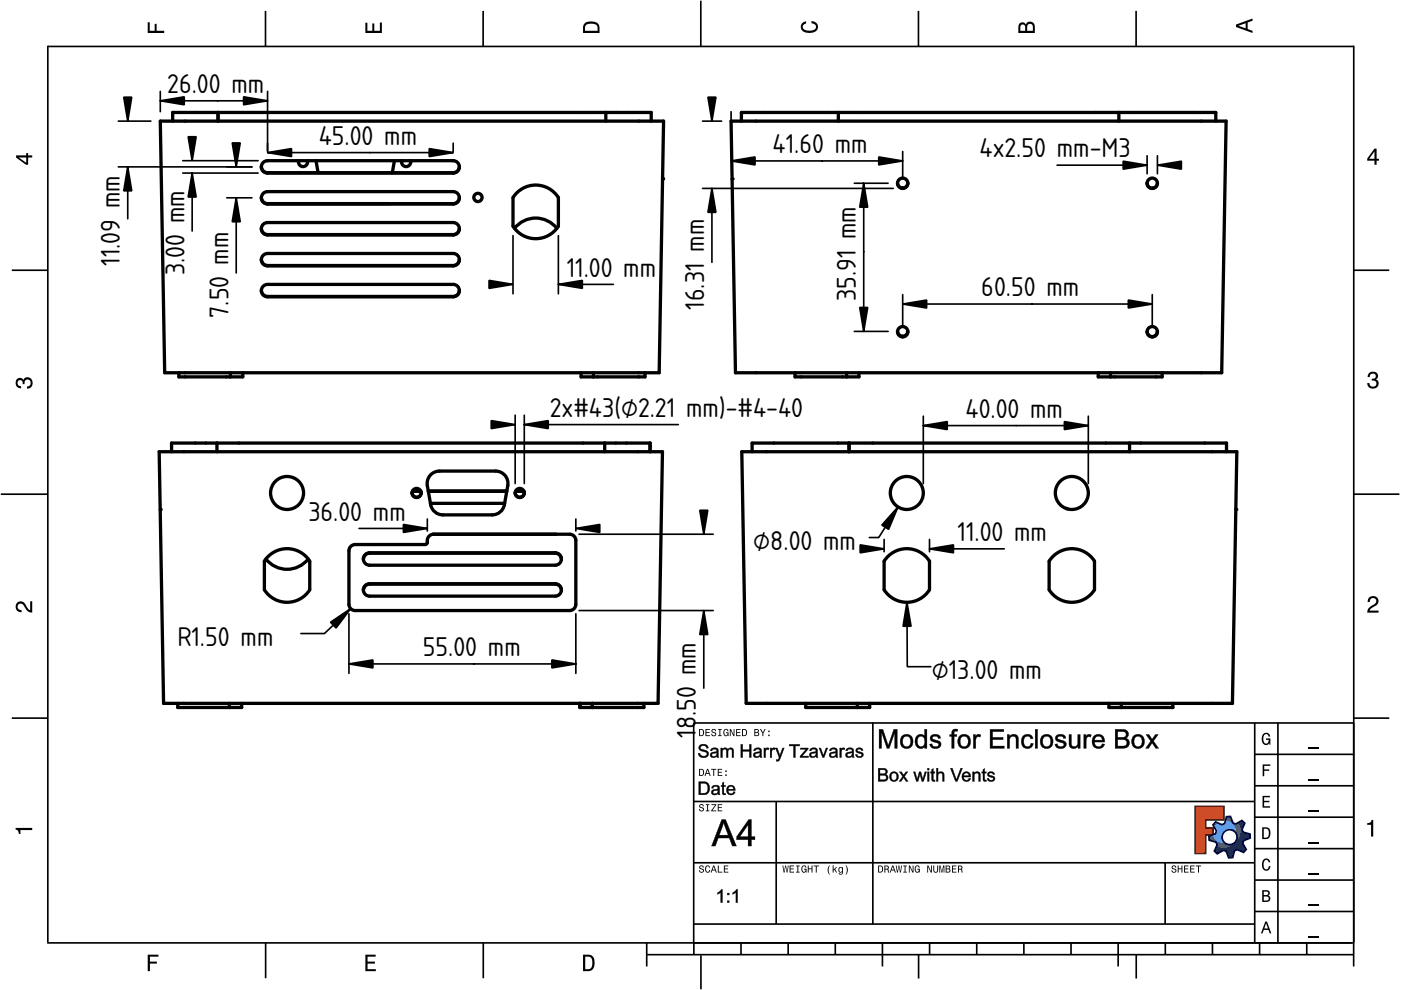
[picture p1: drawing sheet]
<svg xmlns="http://www.w3.org/2000/svg" width="297mm" height="210mm" viewBox="0 0 297 210" stroke-linecap="round" stroke-linejoin="round" font-family="sans-serif">
<defs><g id="words">
<g font-size="5.4">
<text x="35.5" y="19.7">26.00 mm</text>
<text x="67.6" y="30.7">45.00 mm</text>
<text x="163.8" y="32.5">41.60 mm</text>
<text x="207.7" y="33.4">4x2.50 mm-M3</text>
<text x="25.4" y="56.4" transform="rotate(-90 25.4 56.4)">11.09 mm</text>
<text x="39.1" y="58.4" transform="rotate(-90 39.1 58.4)">3.00 mm</text>
<text x="120.2" y="58.6">11.00 mm</text>
<text x="149.3" y="65.7" transform="rotate(-90 149.3 65.7)">16.31 mm</text>
<text x="181.5" y="63.9" transform="rotate(-90 181.5 63.9)">35.91 mm</text>
<text x="208.1" y="62.8">60.50 mm</text>
<text x="48.4" y="67.4" transform="rotate(-90 48.4 67.4)">7.50 mm</text>
<text x="116.6" y="88.4">2x#43(⌀2.21 mm)-#4-40</text>
<text x="204.7" y="88.6">40.00 mm</text>
<text x="65.4" y="110.4">36.00 mm</text>
<text x="159.7" y="116.6">⌀8.00 mm</text>
<text x="203" y="114.7">11.00 mm</text>
<text x="37.6" y="136.9">R1.50 mm</text>
<text x="89.6" y="139.1">55.00 mm</text>
<text x="197.6" y="144">⌀13.00 mm</text>
<text x="147.6" y="151.8" transform="rotate(-90 147.6 151.8)">.50 mm</text>
<text x="147.6" y="156.4" transform="rotate(-90 147.6 156.4)">18</text>
</g>
</g></defs>
<g fill="none" stroke="#000" stroke-width=".35">
<path d="M10.1 9.7v190.1M10.1 9.9h277M56.3 2.3v7.5M102.4 2.3v7.5M148.6 .1v9.8M194.7 2.3v7.5M240.9 2.3v7.5M287 9.7v195.2M2.5 57.3h7.5M287.1 57.3h7.4M.2 104.8h10M287 104.8h9.7"/>
<path d="M2.5 152.3h7.5M147 153.3h140.1M147.1 153.3v49.1M185.1 153.2v42.8M266 159.9h21M266 153.3v46.7M270.9 153.3v46.7M287.1 152.3h7.4M147 169.9h119M164.6 169.9v26M266 179.9h21M266 173.3h21"/>
<path d="M266 166.6h21M10 199.9h277.1M56.3 199.9v7.5M102.5 199.9v7.5M137.1 199.9v5M147 195.9h119M147 182.9h119M157.1 199.9v2.5M167.1 199.9v2.5M177.1 199.9v2.5M187.1 199.9v5M197.1 199.9v2.5"/>
<path d="M207.1 199.9v2.5M217.1 199.9v2.5M227.1 199.9v2.5M237.1 199.9v5M247 182.9v13M247.1 199.9v2.5M257.1 199.9v2.5M266 193.3h21M266 186.6h21M267.1 199.9v2.5M277.1 199.9v2.5M137.1 202.4h150"/>
<path d="M148.6 202.6v7.2M194.8 202.4v5.1M240.9 202.4v5.1"/>
</g>
<g fill="#000">
<path d="M31.3 4.7h.4v1.8h1.1v-1.4h.4v1.4h1.6v.5h-3.5z" fill-rule="evenodd"/>
<path d="M77.5 4.8h.4v1.7h1v-1.5h.5v1.5h1.1v-1.7h.5v2.2h-3.5z" fill-rule="evenodd"/>
<path d="M124.1 4.9a2.19 2.19 0 0 0-.5 2.1h3.5v-1.2a1.42 1.42 0 0 0-1.7-1.3zM124.3 5.2a2.14 2.14 0 0 1 2.3 .3l.1 1h-2.7l.1-1z" fill-rule="evenodd"/>
<path d="M170.1 4.9l.8-.4v.5a.7 .7 0 0 0-.7 .5 .7 .7 0 0 0 .3 .8 1.69 1.69 0 0 0 2.5-.6 .9 .9 0 0 0-.9-.8v-.5a1.24 1.24 0 0 1 1.3 1.1 1.24 1.24 0 0 1-1 1.4 2.22 2.22 0 0 1-2.5-.7l-.1-.5z" fill-rule="evenodd"/>
<path d="M216.1 5l-.2 .8v1.2h3.5v-1.3a.98 .98 0 0 0-.7-1.1 .98 .98 0 0 0-1.2 .6 .84 .84 0 0 0-1.4-.2zM216.4 5.3a.54 .54 0 0 1 .7-.1 .54 .54 0 0 1 .3 .6v.7h-1.1zM217.9 5.2a.62 .62 0 0 1 .7-.1 .62 .62 0 0 1 .4 .6v.8h-1.2z" fill-rule="evenodd"/>
<path d="M262.1 5.2v.5l3.5 1.3v-.5l-1.1-.3v-1.4l1.1-.4v-.5zM262.6 5.5l1.5-.6v1.1z" fill-rule="evenodd"/>
<path d="M3.4 32.9v.5l2.1 1.5h.5v-1.5h.8v-.5h-.8v-.5h-.4v.5zM4 33.4h1.6v1.1z" fill-rule="evenodd"/>
<path d="M291.4 31.5l-1.5 2.1v.5h1.5v.8h.5v-.8h.5v-.4h-.5v-2.2zM291.4 32.1v1.6h-1.1z" fill-rule="evenodd"/>
<path d="M3.6 80.4a.86 .86 0 0 1 1.4 .1 1.06 1.06 0 0 1 1.2-.5 1.06 1.06 0 0 1 .7 1.2 1.1 1.1 0 0 1-1.2 1.2v-.4a.71 .71 0 0 0 .8-1 .71 .71 0 0 0-1.3-.1v.6h-.4a.61 .61 0 0 0-.3-.8 .61 .61 0 0 0-.8 .2 .61 .61 0 0 0 .2 .8l.6 .2v.4a1.15 1.15 0 0 1-1.2-.6 1.15 1.15 0 0 1 .3-1.3z" fill-rule="evenodd"/>
<path d="M290.3 79.1a1.08 1.08 0 0 1 1.3-.2 1.08 1.08 0 0 1 .5 1.3l-.4 .2a1.06 1.06 0 0 1 .6 1.3 1.06 1.06 0 0 1-1.2 .7 1.1 1.1 0 0 1-1.2-1.2h.4a.71 .71 0 0 0 1 .8 .71 .71 0 0 0 .1-1.3h-.6v-.4a.61 .61 0 0 0 .8-.3 .61 .61 0 0 0-.2-.8 .61 .61 0 0 0-.8 .2l-.2 .5h-.4z" fill-rule="evenodd"/>
<path d="M3.6 127.8a1.22 1.22 0 0 1 2 .7l.4 .6 .4 .3v-1.9h.4v2.4a1.8 1.8 0 0 1-1.7-1.4 .71 .71 0 0 0-.9-.5 .71 .71 0 0 0-.5 .8 .71 .71 0 0 0 .9 .6v.4a1.18 1.18 0 0 1-1.2-.6 1.18 1.18 0 0 1 .2-1.4z" fill-rule="evenodd"/>
<path d="M290.3 126.7a1.18 1.18 0 0 1 1.9 .3 1.18 1.18 0 0 1-1 1.7l-.5 .3-.3 .5h1.9v.4h-2.4a1.8 1.8 0 0 1 1.4-1.7 .71 .71 0 0 0 .5-.9 .71 .71 0 0 0-.9-.5 .71 .71 0 0 0-.5 .8h-.4z" fill-rule="evenodd"/>
<path d="M148.2 154.6v1.5h.5a.77 .77 0 0 0 .6-.8 .77 .77 0 0 0-.6-.7zM148.4 154.8a.58 .58 0 0 1 .7 .5 .58 .58 0 0 1-.7 .6zM149.6 154.6v1.5h.9v-.2h-.7v-.5h.6v-.2h-.6v-.4h.7v-.2zM151 154.7a.53 .53 0 0 0 0 .6 .53 .53 0 0 0 .6 .2 .32 .32 0 0 1-.3 .5 .32 .32 0 0 1-.3-.4h-.2a.5 .5 0 0 0 .7 .5 .5 .5 0 0 0 .1-.8l-.4-.1a.28 .28 0 0 1-.1-.4 .28 .28 0 0 1 .4-.1 .28 .28 0 0 1 .1 .3h.2a.51 .51 0 0 0-.3-.4 .51 .51 0 0 0-.5 .1zM152.3 154.6v.2h.2v1.1h-.2v.2h.7v-.2h-.3v-1.1h.3v-.2zM153.5 154.7a.81 .81 0 0 0 .5 1.4l.3-.2 .2 .2v-.8h-.6v.1h.4l-.2 .5a.6 .6 0 0 1-.5-.6 .6 .6 0 0 1 .4-.6l.2 .3h.2l-.1-.3a.53 .53 0 0 0-.8 0zM154.7 154.6v1.5h.2v-1.3l.6 1.3h.2v-1.5h-.2v1.2l-.5-1.2zM156.1 154.6v1.5h.9v-.2h-.7v-.5h.6v-.2h-.6v-.4h.7v-.2zM157.3 154.6v1.5h.5a.77 .77 0 0 0 .6-.8 .77 .77 0 0 0-.6-.7zM157.5 154.8a.58 .58 0 0 1 .7 .5 .58 .58 0 0 1-.7 .6zM159.9 154.6v1.5h.6a.42 .42 0 0 0 .5-.3 .42 .42 0 0 0-.3-.5l.2-.2-.1-.4zM160.1 154.8h.3a.23 .23 0 0 1 .3 .2 .23 .23 0 0 1-.3 .2h-.3zM160.1 155.4h.4a.26 .26 0 0 1 .3 .2 .26 .26 0 0 1-.3 .3h-.4zM161.1 154.6l.5 .9v.6h.2v-.6l.5-.9h-.2l-.4 .7-.3-.7zM162.9 155.8v.3h.3v-.3zM162.9 154.9v.3h.3v-.3z" fill-rule="evenodd"/>
<path d="M267.8 155.7a.85 .85 0 0 1 .9-.3 .85 .85 0 0 1 .6 .8h-.3l-.1-.3a.49 .49 0 0 0-.4-.3 .49 .49 0 0 0-.5 .3 1.2 1.2 0 0 0 .4 1.8 .66 .66 0 0 0 .6-.8h-.6v-.3h.9v1.3h-.1l-.1-.3-.3 .3a.85 .85 0 0 1-1.2-.7v-1.1z" fill-rule="evenodd"/>
<path d="M3.3 175.5h3.5v.5h-2.5v.8h-.3a.77 .77 0 0 0-.7-.9z" fill-rule="evenodd"/>
<path d="M148.4 170.6a.53 .53 0 0 0 0 .6 .53 .53 0 0 0 .6 .2 .32 .32 0 0 1-.3 .5 .32 .32 0 0 1-.3-.4h-.2a.5 .5 0 0 0 .7 .6 .5 .5 0 0 0 .1-.9l-.4-.1a.28 .28 0 0 1-.1-.4 .28 .28 0 0 1 .4-.1 .28 .28 0 0 1 .1 .4h.2a.51 .51 0 0 0-.3-.5 .51 .51 0 0 0-.5 .1zM149.7 170.5v.2h.2v1.1h-.2v.2h.7v-.2h-.3v-1.1h.3v-.2zM150.8 170.5v.2h.8l-.8 1.3h1.1v-.2h-.9l.9-1.3zM152.2 170.5v1.5h.9v-.2h-.7v-.5h.6v-.2h-.6v-.4h.7v-.2z" fill-rule="evenodd"/>
<path d="M148.2 163v1.5h.5a.77 .77 0 0 0 .6-.7 .77 .77 0 0 0-.6-.8zM148.4 163.2a.57 .57 0 0 1 .7 .6 .57 .57 0 0 1-.7 .5zM149.9 163l-.5 1.5h.2l.1-.4h.6l.2 .4h.2l-.6-1.5zM150 163.2l.3 .7h-.5zM150.8 163v.2h.4v1.3h.2v-1.3h.5v-.2zM152.2 163v1.5h.9v-.2h-.7v-.5h.6v-.2h-.6v-.4h.7v-.2zM153.8 164.2v.3h.3v-.3zM153.8 163.4v.3h.3v-.3z" fill-rule="evenodd"/>
<path d="M253.4 171h6.1v2.8h-3.9v1.7h1.6v1.5h-1.6v4h-2.2z" fill-rule="evenodd"/>
<path d="M257.7 174.3l-.5 .6 .7 1.3-.2 .6-1.4 .5v.9l1.5 .4 .3 .5-.7 1.4 .7 .5 1.3-.7 .6 .2 .5 1.4 .9-.1 .3-1.4 .6-.3 1.4 .6 .5-.6-.7-1.3 .2-.6 1.4-.5-.1-.9-1.4-.4-.3-.5 .6-1.4-.6-.6-1.3 .8-.6-.2-.5-1.4h-.9l-.4 1.5-.5 .2zM259.1 177.5a1.6 1.6 0 0 1 3.2 0 1.6 1.6 0 0 1-3.2 0z" fill-rule="evenodd"/>
<path d="M267.7 168.7h1.5v.3h-1.2v.8h1.1v.3h-1.1v.8h1.3v.3h-1.6z" fill-rule="evenodd"/>
<path d="M267.7 162.1h1.6v.3h-1.3v.7h1.1v.3h-1.1v1.2h-.3z" fill-rule="evenodd"/>
<path d="M267.6 175.4v2.5h.8a1.37 1.37 0 0 0 .7-2.2 1.56 1.56 0 0 0-1.5-.3zM267.9 175.7a.98 .98 0 0 1 1.2 .7 .98 .98 0 0 1-.7 1.2h-.5z" fill-rule="evenodd"/>
<path d="M289.9 174.5a.77 .77 0 0 0 .9-.6h.4v3.5h-.5v-2.5h-.8z" fill-rule="evenodd"/>
<path d="M148.4 183.6a.53 .53 0 0 0 0 .6 .53 .53 0 0 0 .6 .2 .32 .32 0 0 1-.3 .5 .32 .32 0 0 1-.3-.4h-.2a.5 .5 0 0 0 .7 .6 .5 .5 0 0 0 .1-.9l-.4-.1a.28 .28 0 0 1-.1-.4 .28 .28 0 0 1 .4-.1 .28 .28 0 0 1 .1 .4h.2a.51 .51 0 0 0-.3-.5 .51 .51 0 0 0-.5 .1zM149.6 183.7l-.1 .2a.67 .67 0 0 0 .1 .9 .67 .67 0 0 0 .8 .1l.2-.4h-.2l-.2 .3a.6 .6 0 0 1-.5-.5 .6 .6 0 0 1 .4-.6l.3 .3h.2l-.2-.4a.5 .5 0 0 0-.8 .1zM151.2 183.5l-.5 1.5h.2l.1-.4h.6l.2 .4h.2l-.6-1.5zM151.3 183.7l.3 .7h-.5zM152.2 183.5v1.5h1v-.2h-.8v-1.3zM153.5 183.5v1.5h.9v-.2h-.7v-.5h.6v-.2h-.6v-.4h.7v-.2z" fill-rule="evenodd"/>
<path d="M165.9 183.5l.3 1.5h.1l.3-1.3 .2 1.3h.2l.2-1.5h-.1l-.2 1.3-.2-1.3h-.2l-.2 1.3-.2-1.3zM167.4 183.5v1.5h1v-.2h-.8v-.5h.7v-.2h-.7v-.4h.7v-.2zM168.8 183.5v.2h.3v1.1h-.3v.2h.7v-.2h-.2v-1.1h.2v-.2zM170.1 183.7a.82 .82 0 0 0 .5 1.3l.3-.2 .1 .2v-.8h-.5v.2h.3l-.2 .4a.6 .6 0 0 1-.5-.5 .6 .6 0 0 1 .5-.6l.2 .3h.2l-.2-.4a.53 .53 0 0 0-.7 .1zM171.3 183.5v1.5h.2v-.7h.6v.7h.2v-1.5h-.2v.6h-.6v-.6zM172.5 183.5v.2h.5v1.3h.2v-1.3h.4v-.2zM175.8 183.5a1.35 1.35 0 0 0 .2 1.9 1.84 1.84 0 0 1 0-1.9zM176.5 183.5v1.5h.2v-.4l.2-.2 .4 .6h.2l-.4-.7 .4-.5h-.2l-.6 .6v-.9zM177.9 184a.59 .59 0 0 0-.2 .7 .59 .59 0 0 0 .7 .3l.1-.2a.31 .31 0 0 1-.1 .5 .31 .31 0 0 1-.4-.2h-.2a.47 .47 0 0 0 .5 .4 .47 .47 0 0 0 .4-.5v-1.2h-.2v.2l-.3-.2zM178 184.1l.1-.1a.42 .42 0 0 1 .4 .4 .42 .42 0 0 1-.4 .5l-.1-.3zM179.3 183.5a1.85 1.85 0 0 1 0 1.9 1.22 1.22 0 0 0 0-1.9z" fill-rule="evenodd"/>
<path d="M186.2 183.5v1.5h.5a.77 .77 0 0 0 .6-.7 .77 .77 0 0 0-.6-.8zM186.4 183.7a.58 .58 0 0 1 .6 .6 .58 .58 0 0 1-.6 .5zM187.5 183.5v1.5h.2v-.6a.45 .45 0 0 1 .5 .1 .45 .45 0 0 1 .1 .5h.2l-.2-.7a.42 .42 0 0 0 .1-.5 .42 .42 0 0 0-.4-.3zM187.7 183.7h.2a.26 .26 0 0 1 .4 .3 .26 .26 0 0 1-.4 .2h-.2zM189.2 183.5l-.6 1.5h.2l.2-.4h.6l.1 .4h.2l-.5-1.5zM189.3 183.7l.2 .7h-.4zM189.9 183.5l.3 1.5h.2l.2-1.3 .2 1.3h.2l.3-1.5h-.2l-.2 1.3-.2-1.3h-.2l-.2 1.3-.2-1.3zM191.5 183.5v.2h.3v1.1h-.3v.2h.8v-.2h-.3v-1.1h.3v-.2zM192.7 183.5v1.5h.2v-1.2l.5 1.2h.3v-1.5h-.2v1.2l-.6-1.2zM194.1 183.7a.81 .81 0 0 0 .5 1.3l.3-.2 .1 .2v-.8h-.5v.2h.3l-.2 .4a.6 .6 0 0 1-.5-.5 .6 .6 0 0 1 .5-.6l.2 .3h.2l-.2-.4a.53 .53 0 0 0-.7 .1zM196.6 183.5v1.5h.2v-1.2l.6 1.2h.2v-1.5h-.2v1.2l-.6-1.2zM197.9 183.5v.9a.52 .52 0 0 0 .5 .6 .52 .52 0 0 0 .5-.6v-.9h-.2v.9a.33 .33 0 0 1-.3 .5 .33 .33 0 0 1-.3-.5v-.9zM199.2 183.5v1.5h.1v-1.4l.3 1.4h.2l.3-1.4v1.4h.1v-1.5h-.2l-.3 1.3-.3-1.3zM200.5 183.5v1.5h.6a.42 .42 0 0 0 .4-.3 .42 .42 0 0 0-.2-.5l.2-.2-.1-.4zM200.7 183.7h.3a.23 .23 0 0 1 .3 .2 .23 .23 0 0 1-.3 .2h-.3zM200.7 184.3h.3a.26 .26 0 0 1 .3 .3 .26 .26 0 0 1-.3 .2h-.3zM201.8 183.5v1.5h1v-.2h-.8v-.5h.7v-.2h-.7v-.4h.8v-.2zM203.1 183.5v1.5h.2v-.6a.45 .45 0 0 1 .5 .1 .45 .45 0 0 1 .1 .5h.2l-.2-.7a.42 .42 0 0 0 .1-.5 .42 .42 0 0 0-.4-.3zM203.3 183.7h.3a.26 .26 0 0 1 .3 .3 .26 .26 0 0 1-.4 .2h-.2z" fill-rule="evenodd"/>
<path d="M248.5 183.6a.53 .53 0 0 0 0 .6 .53 .53 0 0 0 .6 .2 .32 .32 0 0 1-.2 .5 .32 .32 0 0 1-.3-.4h-.2a.5 .5 0 0 0 .6 .6 .5 .5 0 0 0 .2-.9l-.4-.1a.28 .28 0 0 1-.1-.4 .28 .28 0 0 1 .3-.1 .28 .28 0 0 1 .2 .4h.2a.51 .51 0 0 0-.3-.5 .51 .51 0 0 0-.6 .1zM249.7 183.5v1.5h.2v-.7h.6v.7h.2v-1.5h-.2v.6h-.6v-.6zM251 183.5v1.5h1v-.2h-.8v-.5h.7v-.2h-.7v-.4h.8v-.2zM252.3 183.5v1.5h1v-.2h-.8v-.5h.7v-.2h-.7v-.4h.8v-.2zM253.5 183.5v.2h.5v1.3h.2v-1.3h.5v-.2z" fill-rule="evenodd"/>
<path d="M268.3 195.4l-1 2.5h.4l.2-.7h1l.3 .7h.3l-.9-2.5zM268.4 195.8l.4 1.1h-.7z" fill-rule="evenodd"/>
<path d="M267.6 188.7v2.5h1a.7 .7 0 0 0 .7-.5 .7 .7 0 0 0-.4-.8 .61 .61 0 0 0 .3-.8 .61 .61 0 0 0-.7-.4zM267.9 189h.6a.38 .38 0 0 1 .4 .4 .38 .38 0 0 1-.5 .4h-.5zM267.9 190.1h.6a.44 .44 0 0 1 .5 .4 .44 .44 0 0 1-.5 .4h-.6z" fill-rule="evenodd"/>
<path d="M267.8 182.3a.85 .85 0 0 1 .9-.3 .85 .85 0 0 1 .6 .8h-.3l-.1-.2a.47 .47 0 0 0-.4-.3 .47 .47 0 0 0-.4 .3 1.21 1.21 0 0 0 .4 1.7 .64 .64 0 0 0 .5-.7h.4a.89 .89 0 0 1-.8 1 .89 .89 0 0 1-1-.7v-1.1z" fill-rule="evenodd"/>
<path d="M31.3 202.4h2.3v.4h-1.8v1.1h1.5v.4h-1.5v1.6h-.5z" fill-rule="evenodd"/>
<path d="M77.5 202.4h2.1v.4h-1.7v1.1h1.6v.4h-1.6v1.2h1.8v.4h-2.2z" fill-rule="evenodd"/>
<path d="M123.6 202.4v3.5h1.2a1.42 1.42 0 0 0 1.3-1.7 1.38 1.38 0 0 0-1.3-1.8zM124.1 202.8l1 .1a1.89 1.89 0 0 1 0 2.5l-1 .1z" fill-rule="evenodd"/>
</g>
<path d="M277.3 158.6h2.2M277.3 178.6h2.2M277.3 172h2.2M277.3 165.3h2.2M277.3 198.6h2.2M277.3 192h2.2M277.3 185.3h2.2" fill="none" stroke="#000" stroke-width=".25"/>
<g fill="#000">
<path d="M148.3 158a1.12 1.12 0 0 1 1.9 .6l-.4 .1a.64 .64 0 0 0-.6-.6 .64 .64 0 0 0-.6 .5l.6 .3a.93 .93 0 0 1 1.1 1 .93 .93 0 0 1-1.3 .8 .91 .91 0 0 1-1-1l.4-.1a.75 .75 0 0 0 .7 .7 .75 .75 0 0 0 .7-.6l-1.3-.6a.67 .67 0 0 1-.2-1.1zM148.4 158a.75 .75 0 0 0-.1 .9 .75 .75 0 0 0 .8 .4l.5 .2a.49 .49 0 0 1 .3 .6 .49 .49 0 0 1-.7 .3 .69 .69 0 0 1-.8-.7h-.4a1.12 1.12 0 0 0 1.1 .9 1.12 1.12 0 0 0 1.1-.8l-.1-.4-.3-.3-1.2-.3a.63 .63 0 0 1 .3-.8 .63 .63 0 0 1 .8 .3l.1 .3h.3a1.02 1.02 0 0 0-1.7-.6zM150.7 158.8a.88 .88 0 0 1 1-.3 .88 .88 0 0 1 .6 .8l.2 1.3h-.5v-.2a.73 .73 0 0 1-1.1 .3 .73 .73 0 0 1-.1-1.1l1.1-.3a.49 .49 0 0 0-.4-.4 .49 .49 0 0 0-.6 .4l-.3-.1zM150.8 158.8l-.2 .4h.4a.52 .52 0 0 1 .3-.4 .52 .52 0 0 1 .6 .1l.1 .5-.9 .1a.6 .6 0 0 0-.3 1 .99 .99 0 0 0 1.2-.2l.1 .3h.3l-.1-.4v-1.2a.97 .97 0 0 0-1.5-.2zM151.1 159.9h-.1a.43 .43 0 0 0 .4 .5 .43 .43 0 0 0 .5-.4l.1-.4zM151 159.8l1-.3a.62 .62 0 0 1-.3 .8 .62 .62 0 0 1-.8-.2zM152.8 158.6h.4l-.1 .3a.68 .68 0 0 1 .6-.4 .68 .68 0 0 1 .6 .4 .67 .67 0 0 1 .8-.4 .67 .67 0 0 1 .5 .7v1.4h-.4v-1.3a.41 .41 0 0 0-.5-.4 .41 .41 0 0 0-.3 .5v1.2h-.4v-1.3a.42 .42 0 0 0-.6-.4 .42 .42 0 0 0-.2 .7v1h-.4zM152.8 158.6v2h.4l-.1-1a.5 .5 0 0 1 .3-.8 .5 .5 0 0 1 .7 .5l-.1 1.3h.4l-.1-1.2a.48 .48 0 0 1 .4-.6 .48 .48 0 0 1 .5 .5v1.3h.3v-1.4a.62 .62 0 0 0-.5-.6 .62 .62 0 0 0-.7 .4 .65 .65 0 0 0-.6-.4 .65 .65 0 0 0-.6 .4v-.4zM157 157.8h.5v1.2h1.4v-1.2h.4v2.8h-.4v-1.3h-1.5l.1 1.3h-.5zM157.1 157.8v2.8h.3v-1.3h1.5v1.3h.4v-2.8h-.4v1.2h-1.5v-1.2zM159.9 158.8a.88 .88 0 0 1 1-.3 .88 .88 0 0 1 .6 .8l.1 1.3h-.4l-.1-.2a.73 .73 0 0 1-1 .3 .73 .73 0 0 1-.2-1.1l1.2-.3a.49 .49 0 0 0-.5-.4 .49 .49 0 0 0-.5 .4l-.4-.1zM160 158.8l-.2 .4h.3a.52 .52 0 0 1 .4-.4 .52 .52 0 0 1 .5 .1l.2 .5-1 .1a.6 .6 0 0 0-.3 1 .99 .99 0 0 0 1.3-.2v.3h.4l-.2-.4v-1.2a.97 .97 0 0 0-1.4-.2zM160.2 159.9a.43 .43 0 0 0 .3 .5 .43 .43 0 0 0 .5-.4l.1-.4zM160.2 159.8l1-.3a.62 .62 0 0 1-.4 .8 .62 .62 0 0 1-.8-.2zM161.9 158.6h.4v.3a.47 .47 0 0 1 .3-.4 .47 .47 0 0 1 .5 .2l-.1 .3h-.4l-.2 .2v1.4h-.5zM162 158.6v2h.3v-1a.46 .46 0 0 1 .1-.6 .46 .46 0 0 1 .5 0l.2-.3a.61 .61 0 0 0-.9 .2l.1-.3zM163.2 158.6h.4v.3a.47 .47 0 0 1 .3-.4 .47 .47 0 0 1 .5 .2l-.1 .3h-.4l-.2 .2v1.4h-.5zM163.3 158.6v2h.3v-1a.46 .46 0 0 1 .1-.6 .46 .46 0 0 1 .6 0l.1-.3a.61 .61 0 0 0-.8 .2v-.3zM164.4 158.6h.4l.6 1.6 .5-1.6h.4l-1 2.5a.49 .49 0 0 1-.7 .3l-.1-.4 .5-.1 .2-.3zM164.4 158.6l.8 2-.2 .5h-.4v.3a.72 .72 0 0 0 .9-.8l.8-2h-.4l-.6 1.6-.5-1.6zM167.3 157.8h2.3v.4h-1l.1 2.4h-.5l.1-2.4h-1zM167.3 157.8v.4l1-.1v2.5h.3v-2.5l.9 .1v-.4zM169.7 158.6h1.7v.2l-1.4 1.5h1.5v.3h-1.9v-.3l1.3-1.4h-1.2zM169.7 158.6v.3l1.3-.1-1.4 1.5v.3h1.8v-.3l-1.4 .1 1.3-1.6v-.2zM171.8 158.8a.88 .88 0 0 1 1-.3 .88 .88 0 0 1 .6 .8l.1 1.3h-.4l-.1-.2a.73 .73 0 0 1-1 .3 .73 .73 0 0 1-.2-1.1l1.1-.3a.49 .49 0 0 0-.4-.4 .49 .49 0 0 0-.5 .4l-.4-.1zM171.8 158.8l-.2 .4h.4a.52 .52 0 0 1 .4-.4 .52 .52 0 0 1 .5 .1l.1 .5-.9 .1a.6 .6 0 0 0-.3 1 .99 .99 0 0 0 1.3-.2v.3h.3l-.1-.4v-1.2a.97 .97 0 0 0-1.5-.2zM172.1 159.9h-.1a.43 .43 0 0 0 .4 .5 .43 .43 0 0 0 .5-.4l.1-.4zM172 159.8l1-.2a.57 .57 0 0 1-.3 .8 .57 .57 0 0 1-.8-.4zM173.6 158.6h.4l.6 1.6 .5-1.6h.4l-.7 2h-.4zM173.6 158.6l.8 2h.3l.8-2h-.4l-.5 1.8-.6-1.8zM176 158.8a.88 .88 0 0 1 1-.3 .88 .88 0 0 1 .6 .8l.1 1.3h-.4l-.1-.2a.73 .73 0 0 1-1 .3 .73 .73 0 0 1-.2-1.1l1.2-.3a.49 .49 0 0 0-.5-.4 .49 .49 0 0 0-.5 .4l-.4-.1zM176 158.8l-.1 .4h.3a.52 .52 0 0 1 .4-.4 .52 .52 0 0 1 .5 .1l.1 .5-.9 .1a.6 .6 0 0 0-.3 1 .99 .99 0 0 0 1.3-.2v.3h.3l-.1-.4v-1.2a.97 .97 0 0 0-1.5-.2zM176.3 159.9h-.1a.43 .43 0 0 0 .4 .5 .43 .43 0 0 0 .5-.4l.1-.4zM176.2 159.8l1-.3a.62 .62 0 0 1-.3 .8 .62 .62 0 0 1-.8-.2zM178 158.6h.4v.3a.47 .47 0 0 1 .3-.4 .47 .47 0 0 1 .5 .2l-.2 .3h-.3l-.3 .2v1.4h-.4zM178.1 158.6v2h.3v-1a.46 .46 0 0 1 .1-.6 .46 .46 0 0 1 .5 0l.1-.3a.61 .61 0 0 0-.8 .2l.1-.3zM179.4 158.8a.88 .88 0 0 1 1-.3 .88 .88 0 0 1 .6 .8l.2 1.3h-.5v-.2a.73 .73 0 0 1-1.1 .3 .73 .73 0 0 1-.1-1.1l1.1-.3a.49 .49 0 0 0-.4-.4 .49 .49 0 0 0-.6 .4l-.3-.1zM179.5 158.8l-.2 .4h.4a.52 .52 0 0 1 .3-.4 .52 .52 0 0 1 .6 .1l.1 .5-1 .1a.6 .6 0 0 0-.2 1 .99 .99 0 0 0 1.2-.2l.1 .3h.3l-.1-.4v-1.2a.97 .97 0 0 0-1.5-.2zM179.8 159.9h-.1a.43 .43 0 0 0 .4 .5 .43 .43 0 0 0 .5-.4l.1-.4zM179.7 159.8l1-.3a.62 .62 0 0 1-.3 .8 .62 .62 0 0 1-.8-.2zM181.5 158.7h.2a.85 .85 0 0 1 1.3 .4l-.4 .1a.41 .41 0 0 0-.3-.3 .41 .41 0 0 0-.5 .3l.4 .2a.68 .68 0 0 1 .9 .6 .68 .68 0 0 1-.9 .7 .71 .71 0 0 1-.8-.7l.3-.1a.5 .5 0 0 0 .4 .4 .5 .5 0 0 0 .6-.3l-.2-.1a.92 .92 0 0 1-1.1-.9zM181.6 158.8a.6 .6 0 0 0 0 .7 .6 .6 0 0 0 .7 .2l.4 .2a.5 .5 0 0 1-.5 .5 .5 .5 0 0 1-.5-.4h-.3a.82 .82 0 0 0 .8 .6 .82 .82 0 0 0 .8-.7l-.3-.3-1-.4a.48 .48 0 0 1 .5-.4 .48 .48 0 0 1 .5 .4l.3-.1a.88 .88 0 0 0-1.4-.3z"/>
<path d="M148.4 158a1.09 1.09 0 0 1 1.8 .6h-.4a.65 .65 0 0 0-.6-.5 .65 .65 0 0 0-.7 .6l.4 .2a1.12 1.12 0 0 1 1.3 1.1 1.16 1.16 0 0 1-1.2 .6 1.16 1.16 0 0 1-1-.9h.4a.76 .76 0 0 0 .7 .6 .76 .76 0 0 0 .8-.6l-.4-.3a1.03 1.03 0 0 1-1.2-1.2zM150.8 158.8a.87 .87 0 0 1 .9-.3 .87 .87 0 0 1 .6 .8l.1 1.3h-.3l-.1-.2a.74 .74 0 0 1-.9 .3 .74 .74 0 0 1-.5-.9l.5-.3 .9-.2a.51 .51 0 0 0-.5-.5 .51 .51 0 0 0-.5 .4h-.4zM151 159.8a.36 .36 0 0 0 0 .5 .36 .36 0 0 0 .5 .1l.4-.3 .1-.5zM152.8 158.6h.3v.3a.68 .68 0 0 1 1.2 0 .65 .65 0 0 1 .8-.3 .65 .65 0 0 1 .4 .6v1.4h-.3v-1.3a.45 .45 0 0 0-.5-.5 .45 .45 0 0 0-.3 .6v1.2h-.4v-1.3a.46 .46 0 0 0-.6-.4 .46 .46 0 0 0-.2 .7v1h-.4zM157.1 157.8h.3v1.2h1.5v-1.2h.4v2.8h-.4v-1.3h-1.5v1.3h-.3zM159.9 158.8a.87 .87 0 0 1 1-.3 .87 .87 0 0 1 .6 .8l.1 1.3h-.4l-.1-.2a.74 .74 0 0 1-.9 .3 .74 .74 0 0 1-.4-.9l.4-.3 .9-.2a.51 .51 0 0 0-.4-.5 .51 .51 0 0 0-.6 .4h-.3zM160.2 159.8a.36 .36 0 0 0 0 .5 .36 .36 0 0 0 .5 .1l.4-.3v-.5zM162 158.6h.3v.3l.2-.3h.4l.2 .1-.2 .3a.45 .45 0 0 0-.5 0 .45 .45 0 0 0-.1 .6v1h-.3zM163.3 158.6h.3v.3l.2-.3h.4l.2 .1-.1 .3a.45 .45 0 0 0-.6 0 .45 .45 0 0 0-.1 .6v1h-.3zM164.4 158.6h.4l.6 1.6 .5-1.6h.4l-.8 2a.74 .74 0 0 1-.9 .8v-.3a.45 .45 0 0 0 .6-.5zM167.3 157.8h2.2v.4h-.9v2.4h-.3v-2.4h-1zM169.7 158.6h1.6v.2l-1.3 1.5h1.4v.3h-1.8v-.3l1.3-1.4h-1.2zM171.8 158.8a.87 .87 0 0 1 .9-.3 .87 .87 0 0 1 .6 .8l.1 1.3h-.3l-.1-.2a.74 .74 0 0 1-.9 .3 .74 .74 0 0 1-.4-.9l.4-.3 .9-.2a.51 .51 0 0 0-.5-.5 .51 .51 0 0 0-.5 .4h-.4zM172.1 159.8a.36 .36 0 0 0 0 .5 .36 .36 0 0 0 .4 .1l.4-.3 .1-.5zM173.6 158.6h.4l.6 1.6 .5-1.6h.4l-.8 2h-.3zM176 158.8a.87 .87 0 0 1 .9-.3 .87 .87 0 0 1 .6 .8l.1 1.3h-.3l-.1-.2a.74 .74 0 0 1-.9 .3 .74 .74 0 0 1-.4-.9l.4-.3 .9-.2a.51 .51 0 0 0-.5-.5 .51 .51 0 0 0-.5 .4h-.3zM176.3 159.8a.36 .36 0 0 0 0 .5 .36 .36 0 0 0 .5 .1l.3-.3 .1-.5zM178.1 158.6h.3v.3l.2-.3h.4l.1 .1-.1 .3a.45 .45 0 0 0-.5 0 .45 .45 0 0 0-.1 .6v1h-.3zM179.5 158.8a.87 .87 0 0 1 .9-.3 .87 .87 0 0 1 .6 .8l.1 1.3h-.3l-.1-.2a.74 .74 0 0 1-.9 .3 .74 .74 0 0 1-.5-.9l.4-.3 1-.2a.51 .51 0 0 0-.5-.5 .51 .51 0 0 0-.5 .4h-.4zM179.7 159.8a.36 .36 0 0 0 0 .5 .36 .36 0 0 0 .5 .1l.4-.3 .1-.5zM181.6 158.8a.87 .87 0 0 1 1.4 .3l-.4 .1a.4 .4 0 0 0-.4-.4 .4 .4 0 0 0-.3 .5h.1a.86 .86 0 0 1 1 .9 .89 .89 0 0 1-.9 .4 .89 .89 0 0 1-.7-.6h.3a.45 .45 0 0 0 .5 .4 .45 .45 0 0 0 .4-.5l-.1-.1a.89 .89 0 0 1-1-.8z"/>
<path d="M186.3 154.6h.9l1.1 3.5 1.2-3.5h.8v4.1h-.6v-3.4l-1.1 3.4h-.6l-1.1-3.5v3.5h-.6zM186.4 154.6v4.1h.5v-3.5l1.2 3.5h.4l1.2-3.4v3.4h.5v-4.1h-.7l-1.2 3.6-1.1-3.6zM191.3 156a1.52 1.52 0 0 1 2.3 1 1.52 1.52 0 0 1-1.9 1.7 1.73 1.73 0 0 1-.4-2.7zM191.3 156a1.52 1.52 0 0 0-.3 1.8 1.52 1.52 0 0 0 1.7 .8 1.48 1.48 0 0 0 .7-2.1 1.48 1.48 0 0 0-2.1-.5zM191.6 156.4a1.07 1.07 0 0 0-.2 1.2 1.07 1.07 0 0 0 1 .6 1.09 1.09 0 0 0 .7-1.2 1.09 1.09 0 0 0-1.1-.8zM191.6 156.3a.98 .98 0 0 1 1.3 0 .98 .98 0 0 1 .2 1.2 .9 .9 0 0 1-1.1 .8 .9 .9 0 0 1-.7-1.1zM194.4 156a1.05 1.05 0 0 1 1.6 .1v-1.5h.6v4.1h-.6l.1-.4a1.02 1.02 0 0 1-1.7 .1 1.93 1.93 0 0 1 0-2.4zM194.4 156a1.51 1.51 0 0 0-.3 1.7 1.51 1.51 0 0 0 1.5 .9l.5-.5v.6h.4v-4.1h-.5l.1 1.6a1.04 1.04 0 0 0-1.7-.2zM194.8 156.4a1.22 1.22 0 0 0 .5 1.9 1.14 1.14 0 0 0 .7-1.1 1.14 1.14 0 0 0-.7-1.1zM194.7 156.3a.86 .86 0 0 1 1.1-.1 .86 .86 0 0 1 .3 1 .87 .87 0 0 1-.8 1.2 .87 .87 0 0 1-.8-1.2zM197.4 156l.1-.1a1.21 1.21 0 0 1 2 .6l-.6 .1a.64 .64 0 0 0-.5-.5 .64 .64 0 0 0-.7 .4l.7 .4a.93 .93 0 0 1 1.1 .5 .93 .93 0 0 1-.3 1.1 1.26 1.26 0 0 1-2.1-.8h.5a.76 .76 0 0 0 .6 .6 .76 .76 0 0 0 .7-.3v-.4l-.3-.1a1.35 1.35 0 0 1-1.4-1zM197.4 156a.77 .77 0 0 0-.1 .9 .77 .77 0 0 0 .8 .4l.3 .1a.5 .5 0 0 1 .6 .5 .5 .5 0 0 1-.6 .5l-.6-.2-.2-.5-.5 .1a1.23 1.23 0 0 0 1.2 .9 1.23 1.23 0 0 0 1.2-.9 1.59 1.59 0 0 0-1.5-1l-.3-.1a.63 .63 0 0 1 .4-.7 .63 .63 0 0 1 .8 .3v.3l.5-.1a1.23 1.23 0 0 0-2-.5zM201.9 154.8l.5-.3 .7 .1-.1 .5a.49 .49 0 0 0-.6 .1 .49 .49 0 0 0-.1 .5h.6v.5l-.6-.1v2.6h-.5v-2.6l-.5 .1v-.5h.5zM202 154.9l-.2 .1v.8l-.4-.1v.4h.4v2.6h.5l-.1-2.6h.7v-.4l-.6 .1a.51 .51 0 0 1 0-.7 .51 .51 0 0 1 .7 0l.1-.5h-.7zM203.5 156a1.52 1.52 0 0 1 2.3 1 1.52 1.52 0 0 1-1.9 1.7 1.73 1.73 0 0 1-.4-2.7zM203.5 156a1.52 1.52 0 0 0-.3 1.8 1.52 1.52 0 0 0 1.7 .8 1.48 1.48 0 0 0 .7-2.1 1.48 1.48 0 0 0-2.1-.5zM203.8 156.4a1.07 1.07 0 0 0-.2 1.2 1.07 1.07 0 0 0 1 .6 1.09 1.09 0 0 0 .7-1.2 1.09 1.09 0 0 0-1.1-.8zM203.8 156.3a.98 .98 0 0 1 1.3 0 .98 .98 0 0 1 .2 1.2 .9 .9 0 0 1-1.1 .8 .9 .9 0 0 1-.7-1.1zM206.3 155.7h.6l-.1 .5a.68 .68 0 0 1 .5-.5 .68 .68 0 0 1 .7 .2l-.2 .5a.55 .55 0 0 0-.9 .2v2.1h-.6zM206.4 155.7v3h.5l-.1-1.6a.66 .66 0 0 1 .2-.8 .66 .66 0 0 1 .8 0l.1-.4a.76 .76 0 0 0-1.1 .3v-.5zM209.9 154.6h3v.6l-2.5-.1v1.2h2.3v.6l-2.3-.1v1.4l2.6-.1v.6h-3.1zM209.9 154.6v4.1h3v-.5h-2.5v-1.4h2.3v-.5l-2.3 .1v-1.3h2.4v-.5zM213.5 155.7h.5v.5a1.05 1.05 0 0 1 1.3-.5 1.05 1.05 0 0 1 .7 1.2v1.8h-.6v-1.8a.67 .67 0 0 0-.8-.8 .67 .67 0 0 0-.5 1v1.6h-.6zM213.6 155.7v3h.4v-1.6a.75 .75 0 0 1 .6-1 .75 .75 0 0 1 .9 .8l-.1 1.8h.5v-2.3a1.05 1.05 0 0 0-.9-.7 1.05 1.05 0 0 0-1 .6v-.6zM216.9 156a1.21 1.21 0 0 1 1.3-.4 1.21 1.21 0 0 1 .8 1l-.4 .1a.78 .78 0 0 0-1.1-.6 .78 .78 0 0 0-.4 1.1 .77 .77 0 0 0 .5 1.1 .77 .77 0 0 0 1-.8l.5 .1a1.31 1.31 0 0 1-1.5 1.2 1.31 1.31 0 0 1-1.1-1.6l.2-.8zM217 156a1.48 1.48 0 0 0-.3 1.9 1.48 1.48 0 0 0 1.7 .7l.4-.4 .3-.5-.5-.1a.78 .78 0 0 1-.8 .8 .78 .78 0 0 1-.8-.8 1 1 0 0 1 .1-1.2 1 1 0 0 1 1.1-.3l.3 .6 .5-.1a1.22 1.22 0 0 0-2-.6zM219.4 154.6h.6v4.1h-.6zM219.5 154.6v4.1h.5v-4.1zM221 156a1.52 1.52 0 0 1 2.3 1 1.52 1.52 0 0 1-2 1.7 1.73 1.73 0 0 1-.3-2.7zM221 156a1.52 1.52 0 0 0-.3 1.8 1.52 1.52 0 0 0 1.7 .8 1.48 1.48 0 0 0 .7-2.1 1.48 1.48 0 0 0-2.1-.5zM221.3 156.4a1.07 1.07 0 0 0-.2 1.2 1.07 1.07 0 0 0 1 .6 1.09 1.09 0 0 0 .6-1.2 1.09 1.09 0 0 0-1-.8zM221.3 156.3a.98 .98 0 0 1 1.2 0 .98 .98 0 0 1 .3 1.2 .9 .9 0 0 1-1.1 .8 .9 .9 0 0 1-.7-1.1zM223.9 156l.2-.1a1.21 1.21 0 0 1 1.9 .6l-.5 .1a.64 .64 0 0 0-.6-.5 .64 .64 0 0 0-.6 .4l.6 .4a.93 .93 0 0 1 1.1 .5 .93 .93 0 0 1-.3 1.1 1.26 1.26 0 0 1-2-.8h.4a.76 .76 0 0 0 .6 .6 .76 .76 0 0 0 .8-.3l-.1-.4-.3-.1a1.35 1.35 0 0 1-1.4-1zM224 156a.77 .77 0 0 0-.1 .9 .77 .77 0 0 0 .7 .4l.3 .1a.5 .5 0 0 1 .7 .5 .5 .5 0 0 1-.7 .5l-.5-.2-.2-.5-.5 .1a1.23 1.23 0 0 0 1.1 .9 1.23 1.23 0 0 0 1.2-.9 1.59 1.59 0 0 0-1.5-1l-.2-.1a.63 .63 0 0 1 .4-.7 .63 .63 0 0 1 .7 .3l.1 .3 .5-.1a1.23 1.23 0 0 0-2-.5zM226.6 155.7h.6v2.2a.71 .71 0 0 0 .9 .3 .71 .71 0 0 0 .4-.9v-1.6h.6v3h-.6l.1-.5a1.05 1.05 0 0 1-1.1 .6 1.05 1.05 0 0 1-.9-.8zM226.7 155.7v1.9a1 1 0 0 0 .7 1.1 1 1 0 0 0 1.2-.6v.6h.4v-3h-.5l.1 1.6a.77 .77 0 0 1-.7 1 .77 .77 0 0 1-.8-.9v-1.7zM229.8 155.7h.5l-.1 .5a.68 .68 0 0 1 .5-.5 .68 .68 0 0 1 .7 .2l-.2 .5a.55 .55 0 0 0-.8 .2l-.1 2.1h-.5zM229.8 155.7v3h.5l-.1-1.6a.66 .66 0 0 1 .2-.8 .66 .66 0 0 1 .8 0l.2-.4a.76 .76 0 0 0-1.2 .3v-.5zM231.9 156.1a1.38 1.38 0 0 1 1.7-.3 1.38 1.38 0 0 1 .6 1.6l-2.1-.1a.83 .83 0 0 0 .6 1 .83 .83 0 0 0 1-.6h.5a1.2 1.2 0 0 1-1.6 1 1.62 1.62 0 0 1-.7-2.6zM231.9 156.1a1.47 1.47 0 0 0-.1 2 1.47 1.47 0 0 0 1.9 .3l.5-.6-.5-.1a.85 .85 0 0 1-1.1 .6 .85 .85 0 0 1-.6-1h2.2a1.32 1.32 0 0 0-.7-1.4 1.32 1.32 0 0 0-1.6 .2zM232.4 156.3l-.3 .6h1.6a.76 .76 0 0 0-.5-.7 .76 .76 0 0 0-.8 .1zM232.3 156.3l.6-.3 .5 .2 .2 .3 .1 .5h-1.7zM236.4 154.6h1.5a1.04 1.04 0 0 1 1.3 .6 1.04 1.04 0 0 1-.5 1.3 1.1 1.1 0 0 1 .8 1.2 1.1 1.1 0 0 1-1.1 1h-2zM236.4 154.6v4.1l1.6-.1a1.09 1.09 0 0 0 1.4-.7 1.09 1.09 0 0 0-.8-1.4 .98 .98 0 0 0 .6-1.2 .98 .98 0 0 0-1.3-.6zM237 155.1v1.2h.8a.63 .63 0 0 0 .9-.6 .63 .63 0 0 0-.9-.5zM236.9 155.1h.9a.69 .69 0 0 1 .9 .3 .69 .69 0 0 1-.3 .9l-1.5 .1zM237 156.8v1.4l1-.1a.7 .7 0 0 0 .9-.7 .7 .7 0 0 0-1-.6zM236.9 156.8h1a.74 .74 0 0 1 1 .4 .74 .74 0 0 1-.6 1h-1.4zM240.3 156a1.52 1.52 0 0 1 2.4 1 1.52 1.52 0 0 1-2 1.7 1.73 1.73 0 0 1-.4-2.7zM240.4 156a1.52 1.52 0 0 0-.3 1.8 1.52 1.52 0 0 0 1.7 .8 1.48 1.48 0 0 0 .7-2.1 1.48 1.48 0 0 0-2.1-.5zM240.7 156.4a1.07 1.07 0 0 0-.2 1.2 1.07 1.07 0 0 0 1 .6 1.09 1.09 0 0 0 .6-1.2 1.09 1.09 0 0 0-1-.8zM240.6 156.3a.98 .98 0 0 1 1.3 0 .98 .98 0 0 1 .3 1.2 .9 .9 0 0 1-1.1 .8 .9 .9 0 0 1-.7-1.1zM242.9 155.7h.7l.7 1.1 .6-1.1h.7l-1 1.4 1.1 1.6h-.7l-.7-1.2-.8 1.2h-.7l1.2-1.6zM243 155.7l1 1.4-1.1 1.6h.6l.8-1.3 .7 1.3h.6l-1.1-1.6 1.1-1.4h-.6l-.7 1.1-.7-1.1z"/>
<path d="M186.4 154.6h.8l1.1 3.5 1.2-3.5h.7v4.1h-.5v-3.4l-1.2 3.4h-.4l-1.2-3.5v3.5h-.5zM191.3 156a1.47 1.47 0 0 1 2.3 1 1.47 1.47 0 0 1-1.9 1.6 1.69 1.69 0 0 1-.4-2.6zM191.6 156.4a1.12 1.12 0 0 0-.2 1.2 1.12 1.12 0 0 0 1.1 .7 1.13 1.13 0 0 0 .6-1.3 1.13 1.13 0 0 0-1.1-.9zM194.4 156a1.07 1.07 0 0 1 1.6 .1v-1.5h.5v4.1h-.4v-.4a1.25 1.25 0 0 1-1.6 .2 1.25 1.25 0 0 1-.5-1.6zM194.7 156.4a1.26 1.26 0 0 0 .6 1.9 1.18 1.18 0 0 0 .8-1.1 1.18 1.18 0 0 0-.8-1.1zM197.4 156a1.22 1.22 0 0 1 2 .5l-.5 .1a.65 .65 0 0 0-.6-.5 .65 .65 0 0 0-.6 .5l.3 .2a1.42 1.42 0 0 1 1.5 1 1.24 1.24 0 0 1-1.2 1 1.24 1.24 0 0 1-1.2-1l.5-.1a.7 .7 0 0 0 .7 .6 .7 .7 0 0 0 .7-.6l-.2-.2a1.66 1.66 0 0 1-1.6-1zM201.9 154.8l.5-.2h.7l-.1 .5-.5-.1-.2 .3v.4h.6v.4h-.6v2.6h-.5v-2.6h-.4v-.4h.4zM203.5 156a1.47 1.47 0 0 1 2.3 1 1.47 1.47 0 0 1-1.9 1.6 1.69 1.69 0 0 1-.4-2.6zM203.8 156.4a1.12 1.12 0 0 0-.2 1.2 1.12 1.12 0 0 0 1.1 .7 1.13 1.13 0 0 0 .6-1.3 1.13 1.13 0 0 0-1.1-.9zM206.4 155.7h.4v.5a.71 .71 0 0 1 1.2-.4l-.2 .5a.65 .65 0 0 0-.8 .1 .65 .65 0 0 0-.1 .7v1.6h-.5zM209.9 154.6h2.9v.5h-2.4v1.2h2.3v.5h-2.3v1.4h2.5v.5h-3zM213.6 155.7h.4v.5a1.04 1.04 0 0 1 1.3-.5 1.04 1.04 0 0 1 .6 1.2v1.8h-.5v-1.8a.72 .72 0 0 0-.8-.8 .72 .72 0 0 0-.6 1v1.6h-.4zM217 156a1.24 1.24 0 0 1 2 .6l-.5 .1a.8 .8 0 0 0-1-.6 .8 .8 0 0 0-.5 1.1 .8 .8 0 0 0 .6 1.1 .8 .8 0 0 0 1-.7l.5 .1a1.32 1.32 0 0 1-1.7 1 1.32 1.32 0 0 1-.8-1.8zM219.5 154.6h.5v4.1h-.5zM221 156a1.47 1.47 0 0 1 2.3 1 1.47 1.47 0 0 1-1.9 1.6 1.69 1.69 0 0 1-.4-2.6zM221.3 156.4a1.12 1.12 0 0 0-.3 1.2 1.12 1.12 0 0 0 1.1 .7 1.13 1.13 0 0 0 .7-1.3 1.13 1.13 0 0 0-1.1-.9zM223.9 156a1.22 1.22 0 0 1 2.1 .5l-.5 .1a.65 .65 0 0 0-.6-.5 .65 .65 0 0 0-.7 .5l.4 .2a1.42 1.42 0 0 1 1.5 1 1.24 1.24 0 0 1-1.2 1 1.24 1.24 0 0 1-1.2-1l.5-.1a.7 .7 0 0 0 .6 .6 .7 .7 0 0 0 .7-.6l-.2-.2a1.66 1.66 0 0 1-1.6-1zM226.7 155.7h.4v1.7a.73 .73 0 0 0 .8 .9 .73 .73 0 0 0 .6-1v-1.6h.5v3h-.4v-.5a1.03 1.03 0 0 1-1.3 .5 1.03 1.03 0 0 1-.6-1.1zM229.8 155.7h.4v.5a.71 .71 0 0 1 1.2-.4l-.2 .5a.65 .65 0 0 0-.8 .1 .65 .65 0 0 0-.1 .7v1.6h-.5zM231.9 156.1a1.36 1.36 0 0 1 1.6-.3 1.36 1.36 0 0 1 .7 1.5h-2.2a.85 .85 0 0 0 .7 1 .85 .85 0 0 0 1-.6l.5 .1a1.43 1.43 0 0 1-1.9 .8 1.43 1.43 0 0 1-.7-2zM232.3 156.3l-.2 .6h1.6a.8 .8 0 0 0-.5-.7 .8 .8 0 0 0-.9 .1zM236.4 154.6h1.5a1.02 1.02 0 0 1 1.3 .6 1.02 1.02 0 0 1-.5 1.3 1.13 1.13 0 0 1 .7 1.4 1.13 1.13 0 0 1-1.4 .8h-1.6zM237 155.1v1.2h.8a.67 .67 0 0 0 1-.6 .67 .67 0 0 0-1-.6zM237 156.8v1.4h1a.74 .74 0 0 0 .9-.8 .74 .74 0 0 0-1-.6zM240.4 156a1.47 1.47 0 0 1 2.3 1 1.47 1.47 0 0 1-2 1.6 1.69 1.69 0 0 1-.3-2.6zM240.7 156.4a1.12 1.12 0 0 0-.3 1.2 1.12 1.12 0 0 0 1.1 .7 1.13 1.13 0 0 0 .7-1.3 1.13 1.13 0 0 0-1.1-.9zM243 155.7h.6l.7 1.1 .7-1.1h.6l-1 1.4 1 1.6h-.6l-.7-1.2-.8 1.2h-.6l1.1-1.6z"/>
<path d="M148.1 165.7h1.4l.5 .3a1.41 1.41 0 0 1 .5 1.5 1.17 1.17 0 0 1-1.3 1.1h-1.1zM148.2 165.7v2.8h1a1.42 1.42 0 0 0 1.2-1 1.42 1.42 0 0 0-.4-1.5l-.5-.2zM148.5 166.1v2.1h.6a1.08 1.08 0 0 0 1-.9 1.08 1.08 0 0 0-.5-1.1zM148.5 166h.6a1.13 1.13 0 0 1 1 1 1.13 1.13 0 0 1-.7 1.2h-.9zM151 166.7a.88 .88 0 0 1 1-.3 .88 .88 0 0 1 .6 .8l.1 1.4h-.4l-.1-.3a.73 .73 0 0 1-1 .3 .73 .73 0 0 1-.2-1.1l1.2-.3a.49 .49 0 0 0-.5-.4 .49 .49 0 0 0-.5 .4l-.4-.1zM151.1 166.8l-.2 .3h.3a.52 .52 0 0 1 .4-.4 .52 .52 0 0 1 .5 .2l.1 .4-.9 .1a.6 .6 0 0 0-.3 1 .99 .99 0 0 0 1.3-.2v.3h.4l-.2-.3v-1.3a.97 .97 0 0 0-1.4-.1zM151.3 167.8a.43 .43 0 0 0 .3 .5 .43 .43 0 0 0 .5-.3l.1-.5zM151.3 167.7l.9-.2a.57 .57 0 0 1-.3 .8 .57 .57 0 0 1-.8-.4zM153.1 166l.4-.3v.8h.4v.3h-.4v1.3l.3 .1 .1 .3a.57 .57 0 0 1-.6 0 .57 .57 0 0 1-.2-.6v-1.1h-.3v-.3h.3zM153.1 166l.1 .6-.3-.1v.3l.3-.1v1.2a.46 .46 0 0 0 .1 .5 .46 .46 0 0 0 .6 .1l-.1-.2a.27 .27 0 0 1-.3-.1 .27 .27 0 0 1-.1-.3v-1.2l.4 .1v-.3l-.4 .1 .1-.8zM154.3 166.7a.96 .96 0 0 1 1.1-.2 .96 .96 0 0 1 .5 1.1h-1.5a.56 .56 0 0 0 .5 .6 .56 .56 0 0 0 .6-.4l.4 .1a.83 .83 0 0 1-1.2 .7 1.16 1.16 0 0 1-.4-1.9zM154.3 166.8a1 1 0 0 0-.1 1.4 1 1 0 0 0 1.5 0l.2-.3h-.4a.59 .59 0 0 1-.7 .4 .59 .59 0 0 1-.4-.7h1.5a1.1 1.1 0 0 0-.9-1.1zM154.6 166.9l-.2 .4h1.1a.51 .51 0 0 0-.3-.5 .51 .51 0 0 0-.6 .1zM154.5 166.9l.5-.2 .3 .1 .3 .6h-1.2z"/>
<path d="M148.2 165.7h.9a1.41 1.41 0 0 1 1.4 1.3 1.41 1.41 0 0 1-1 1.5h-1.3zM148.5 166.1v2.1h.6a1.06 1.06 0 0 0 1-1.1 1.06 1.06 0 0 0-1-1zM151 166.7a.87 .87 0 0 1 1-.2 .87 .87 0 0 1 .6 .7l.1 1.3h-.4l-.1-.2a.74 .74 0 0 1-.9 .3 .74 .74 0 0 1-.4-.9l.4-.3 .9-.2a.51 .51 0 0 0-.4-.5 .51 .51 0 0 0-.6 .4h-.3zM151.3 167.8a.36 .36 0 0 0 0 .4 .36 .36 0 0 0 .5 .1l.4-.3v-.5zM153.1 166l.4-.2v.7h.3v.3h-.3v1.1v.3h.3l.1 .3a.5 .5 0 0 1-.6 0 .5 .5 0 0 1-.2-.6v-1.1h-.2v-.3h.2zM154.3 166.7a.94 .94 0 0 1 1.1-.1 .94 .94 0 0 1 .5 1h-1.5a.59 .59 0 0 0 .4 .7 .59 .59 0 0 0 .7-.4h.4a1 1 0 0 1-1.4 .5 1 1 0 0 1-.4-1.4zM154.6 166.9l-.2 .4h1.1a.56 .56 0 0 0-.3-.5 .56 .56 0 0 0-.6 .1z"/>
<path d="M153 173.7h.9l2.3 5.7h-1l-.6-1.7h-2.3l-.6 1.7h-.9zM153 173.8l-2.1 5.6h.8l.5-1.8h2.5l.6 1.8h.8l-2.3-5.6zM153.4 174.4l-.2 .8-.7 1.9h1.9zM153.4 174.3l1.1 2.8h-2.1zM158.7 173.7h.6v3.7h.8v.7l-.8-.1v1.4h-.7v-1.4l-2.5 .1v-.7zM158.7 173.8l-2.5 3.6v.6h2.5l-.1 1.4h.7v-1.4h.8v-.6h-.8v-3.6zM158.6 174.9l-1.7 2.5h1.7zM158.7 174.7v2.7h-1.9z"/>
<path d="M153 173.8h.8l2.3 5.6h-.8l-.7-1.7h-2.3l-.6 1.7h-.8zM153.4 174.4l-.9 2.7h1.9zM158.7 173.8h.6v3.6h.8v.6h-.8v1.4h-.7v-1.4h-2.4v-.6zM158.6 174.9l-1.7 2.5h1.7z"/>
<path d="M186.2 162.8h1a.72 .72 0 0 1 .9 .5 .72 .72 0 0 1-.3 .9 .78 .78 0 0 1 .5 .9 .78 .78 0 0 1-.9 .6h-1.2zM186.2 162.9v2.8l1.1-.1a.74 .74 0 0 0 .9-.5 .74 .74 0 0 0-.5-.9 .67 .67 0 0 0 .4-.8 .67 .67 0 0 0-.9-.5zM186.6 163.2v.9l.8-.1a.37 .37 0 0 0 .4-.4 .37 .37 0 0 0-.4-.3zM186.5 163.2h.6a.49 .49 0 0 1 .7 .2 .49 .49 0 0 1-.3 .7h-1zM186.6 164.4v.9h.7a.47 .47 0 0 0 .6-.5 .47 .47 0 0 0-.7-.4zM186.5 164.3h.7a.52 .52 0 0 1 .7 .4 .52 .52 0 0 1-.4 .6l-1 .1zM188.9 163.8a1.05 1.05 0 0 1 1.5 .2 1.05 1.05 0 0 1-.2 1.5 1.05 1.05 0 0 1-1.5-.2l-.1-1zM188.9 163.8a1.03 1.03 0 0 0-.2 1.4 1.03 1.03 0 0 0 1.3 .3 1.02 1.02 0 0 0 .3-1.4 1.02 1.02 0 0 0-1.4-.3zM189.1 164.1a.7 .7 0 0 0-.1 .9 .7 .7 0 0 0 .8 .3 .69 .69 0 0 0 .3-.9 .69 .69 0 0 0-1-.3zM189.1 164.1a.77 .77 0 0 1 1.1 .4 .77 .77 0 0 1-.7 1 .84 .84 0 0 1-.4-1.4zM190.6 163.6h.5l.5 .8 .4-.8h.6l-.8 1 .8 1.1h-.5l-.5-.8-.5 .8h-.5l.8-1.1zM190.7 163.7l.7 .9-.8 1.1h.5l.5-.9 .5 .9h.4l-.8-1.1 .8-.9h-.4l-.5 .7-.5-.7zM193.6 163.6h.5l.4 1.6 .4-1.6h.4l.3 1.6 .5-1.6h.4l-.7 2.1h-.4l-.3-1.6-.4 1.6h-.4zM193.7 163.7l.6 2h.3l.4-1.6 .5 1.6h.3l.6-2h-.3l-.5 1.7-.4-1.7h-.3l-.5 1.6-.4-1.6zM196.6 162.8h.4v.5h-.4zM196.6 162.9v.4h.4v-.4zM196.6 163.6h.4v2.1h-.4zM196.6 163.7v2h.4v-2zM197.5 163.1l.4-.2v.8l.4-.1v.4h-.4v1.3h.3l.1 .4a.57 .57 0 0 1-.6-.1 .57 .57 0 0 1-.2-.5v-1.2l-.3 .1v-.4l.3 .1zM197.5 163.2l.1 .5h-.3v.2h.3v1.2a.46 .46 0 0 0 .1 .5 .46 .46 0 0 0 .6 0l-.1-.2a.27 .27 0 0 1-.3 0 .27 .27 0 0 1-.1-.3v-1.2h.4v-.2h-.4l.1-.7zM198.5 162.8h.4v1.1a.73 .73 0 0 1 .8-.3 .73 .73 0 0 1 .5 .8v1.3h-.4v-1.3a.45 .45 0 0 0-.5-.4 .45 .45 0 0 0-.4 .6v1.1h-.4zM198.5 162.9v2.8h.4l-.1-1.1a.53 .53 0 0 1 .5-.7 .53 .53 0 0 1 .6 .5l-.1 1.3h.4l-.1-1.3a.69 .69 0 0 0-.4-.8 .69 .69 0 0 0-.9 .4l.1-1.1zM201.5 162.8h.4l.9 2.6 .9-2.6h.4l-1.1 2.9h-.4zM201.5 162.9l1.1 2.8h.4l1.1-2.8h-.4l-.9 2.6-.9-2.6zM204.2 163.9a.96 .96 0 0 1 1.2-.2 .96 .96 0 0 1 .4 1.1l-1.5-.1a.56 .56 0 0 0 .5 .7 .56 .56 0 0 0 .6-.4h.4a.83 .83 0 0 1-1.2 .7 1.16 1.16 0 0 1-.4-1.8zM204.2 163.9a1 1 0 0 0 0 1.4 1 1 0 0 0 1.4 .1l.2-.3-.4-.1a.59 .59 0 0 1-.7 .4 .59 .59 0 0 1-.4-.7h1.5a1.1 1.1 0 0 0-.9-1.1zM204.5 164.1l-.2 .4h1.1a.51 .51 0 0 0-.3-.5 .51 .51 0 0 0-.6 .1zM204.5 164l.4-.2 .3 .1 .3 .6h-1.2zM206.2 163.6h.4l-.1 .3a.73 .73 0 0 1 .9-.3 .73 .73 0 0 1 .5 .8v1.3h-.4v-1.3a.46 .46 0 0 0-.6-.5 .46 .46 0 0 0-.3 .7v1.1h-.4zM206.2 163.7v2h.3v-1.1a.53 .53 0 0 1 .4-.7 .53 .53 0 0 1 .6 .5v1.3h.3v-1.6a.73 .73 0 0 0-.6-.5 .73 .73 0 0 0-.7 .5v-.4zM208.4 163.1l.4-.2v.8l.3-.1v.4h-.3v1.3h.3l.1 .4a.57 .57 0 0 1-.6-.1 .57 .57 0 0 1-.2-.5v-1.2l-.3 .1v-.4l.3 .1zM208.4 163.2l.1 .5h-.3v.2h.3v1.2a.46 .46 0 0 0 .1 .5 .46 .46 0 0 0 .5 0v-.2a.27 .27 0 0 1-.3 0 .27 .27 0 0 1-.1-.3v-1.2h.4v-.2h-.4l.1-.7zM209.4 163.8l.2-.1a.85 .85 0 0 1 1.3 .5l-.3 .1a.41 .41 0 0 0-.4-.4 .41 .41 0 0 0-.5 .3l.4 .2a.68 .68 0 0 1 .9 .7 .68 .68 0 0 1-.9 .7 .71 .71 0 0 1-.8-.8h.3a.5 .5 0 0 0 .4 .4 .5 .5 0 0 0 .6-.3l-.2-.2a.92 .92 0 0 1-1.1-.9zM209.5 163.9a.6 .6 0 0 0 0 .6 .6 .6 0 0 0 .7 .3l.4 .2a.5 .5 0 0 1-.5 .5 .5 .5 0 0 1-.5-.5l-.3 .1a.82 .82 0 0 0 .9 .6 .82 .82 0 0 0 .7-.8l-.3-.3-1-.4a.48 .48 0 0 1 .5-.4 .48 .48 0 0 1 .5 .4h.3a.88 .88 0 0 0-1.4-.3z"/>
<path d="M186.2 162.9h1a.71 .71 0 0 1 .9 .4 .71 .71 0 0 1-.3 .9 .78 .78 0 0 1 .4 1 .78 .78 0 0 1-.9 .5h-1.1zM186.6 163.2v.9h.6a.46 .46 0 0 0 .6-.5 .46 .46 0 0 0-.7-.4zM186.6 164.4v.9h.7a.51 .51 0 0 0 .6-.5 .51 .51 0 0 0-.7-.4zM188.9 163.8a1.01 1.01 0 0 1 1.4 .2 1.01 1.01 0 0 1-.2 1.4 1.01 1.01 0 0 1-1.4-.2l-.1-.9zM189.1 164.1a.74 .74 0 0 0-.1 .9 .74 .74 0 0 0 .8 .3 .73 .73 0 0 0 .3-1 .73 .73 0 0 0-1-.2zM190.7 163.7h.4l.5 .7 .5-.7h.4l-.7 .9 .7 1.1h-.4l-.5-.8-.5 .8h-.5l.8-1.1zM193.7 163.7h.3l.5 1.5 .4-1.5h.3l.4 1.5 .5-1.5h.3l-.6 2h-.3l-.4-1.6-.5 1.6h-.3zM196.6 162.9h.4v.4h-.4zM196.6 163.7h.4v2h-.4zM197.5 163.2l.4-.2v.7h.3v.2h-.3v1.2v.2l.3 .1 .1 .3a.5 .5 0 0 1-.6-.1 .5 .5 0 0 1-.2-.5v-1.2h-.2v-.2h.2zM198.5 162.9h.4v1a.71 .71 0 0 1 .8-.3 .71 .71 0 0 1 .5 .8v1.3h-.4v-1.3a.49 .49 0 0 0-.5-.5 .49 .49 0 0 0-.4 .7v1.1h-.4zM201.5 162.9h.4l.9 2.5 .9-2.5h.4l-1.1 2.8h-.4zM204.2 163.9a.94 .94 0 0 1 1.1-.2 .94 .94 0 0 1 .5 1h-1.5a.59 .59 0 0 0 .4 .7 .59 .59 0 0 0 .7-.4l.4 .1a1 1 0 0 1-1.4 .5 1 1 0 0 1-.3-1.5zM204.5 164l-.2 .5h1.1a.56 .56 0 0 0-.3-.6 .56 .56 0 0 0-.6 .1zM206.2 163.7h.3v.2a.72 .72 0 0 1 .9-.3 .72 .72 0 0 1 .4 .8v1.3h-.3v-1.3a.5 .5 0 0 0-.6-.5 .5 .5 0 0 0-.4 .7v1.1h-.3zM208.4 163.2l.4-.2v.7h.3v.2h-.3v1.2v.2l.3 .1v.3a.5 .5 0 0 1-.5-.1 .5 .5 0 0 1-.2-.5v-1.2h-.2v-.2h.2zM209.5 163.8a.87 .87 0 0 1 1.4 .4h-.4a.4 .4 0 0 0-.4-.4 .4 .4 0 0 0-.3 .5l.1 .1a.86 .86 0 0 1 1 .8 .89 .89 0 0 1-.8 .5 .89 .89 0 0 1-.8-.6l.3-.1a.45 .45 0 0 0 .5 .5 .45 .45 0 0 0 .4-.6h-.1a.89 .89 0 0 1-1-.8z"/>
<path d="M152.1 189.3l.8-.7h.3v2.8h-.4v-2.2l-.7 .4zM154.2 189.4h.4v.3h-.4zM154.2 191h.4v.4h-.4zM155.4 189.3l.8-.7h.2v2.8h-.4v-2.2l-.6 .4z"/>
<path d="M152.1 189.3l.5-.4a.4 .4 0 0 1 .6-.3v2.8h-.4v-2.2l-.7 .5zM152.1 189.3l.1 .3 .7-.5-.1 2.3h.4v-2.8h-.3l-.2 .4zM154.2 189.3h.4v.5h-.4zM154.2 189.4v.3h.4v-.3zM154.2 190.9h.4v.5h-.4zM154.2 191v.4h.4v-.4zM155.3 189.3l.5-.4a.4 .4 0 0 1 .6-.3v2.8h-.4l.1-2.2-.8 .5zM155.4 189.3v.3l.7-.5-.1 2.3h.4v-2.8h-.2l-.3 .4z"/>
</g>
<path d="M253.4 171h6.1v2.8h-3.9v1.7h1.6v1.5h-1.6v4h-2.2z" fill="none" stroke="#370700" stroke-width=".34"/>
<g fill="none" stroke="#000137" stroke-width=".34">
<path d="M257.7 174.3l1.4 .5 .5-.2 .4-1.5h.9l.5 1.4 .6 .2 1.3-.8 .6 .6-.6 1.4 .3 .5 1.4 .4 .1 .9-1.4 .5-.2 .6 .7 1.3-.5 .6-1.4-.6-.6 .3-.3 1.4-.9 .1-.5-1.4-.6-.2-1.3 .7-.7-.5 .7-1.4-.3-.5-1.5-.4v-.9l1.4-.5 .2-.6-.7-1.3z"/>
<circle cx="260.7" cy="177.5" r="1.57"/>
</g>
<path d="M207.5 51.9h.1" fill="none" stroke="#000" stroke-width=".21"/>
<path d="M155 25.7h2.2v-1.9h100.6v1.9h2.2l-1 53.3h-12.6v.9h-13.6v-.9h-50.7v.9h-13.5v-.9h-12.7z" fill-rule="evenodd" fill="#fff"/>
<path d="M207.5 51.9h.1" fill="none" stroke="#000" stroke-width=".21"/>
<path d="M155 25.7h105l-1 53.3h-103.1z" fill-rule="evenodd" fill="#fff"/>
<path d="M207.5 51.9h.1" fill="none" stroke="#000" stroke-width=".21"/>
<g fill="#fff">
<path d="M177.7 23.8h59.5v1.9h-59.5z" fill-rule="evenodd"/>
<path d="M237.2 23.8h20.6v1.9h-20.6z" fill-rule="evenodd"/>
<path d="M157.2 23.8h20.5v1.9h-20.5z" fill-rule="evenodd"/>
<path d="M235.5 79h10.9v.9h-10.9z" fill-rule="evenodd"/>
<path d="M168.6 79h10.9v.9h-10.9z" fill-rule="evenodd"/>
<path d="M232.8 79h2.7v.9h-2.7z" fill-rule="evenodd"/>
<path d="M179.5 79h2.6v.9h-2.6z" fill-rule="evenodd"/>
<path d="M190.3 70.3a1.09 1.09 0 0 0 1.1 1 1.09 1.09 0 0 0 1.1-1 1.09 1.09 0 0 1-1.1 1.1 1.09 1.09 0 0 1-1.1-1.1z" fill-rule="evenodd"/>
<path d="M190.3 38.8a1.09 1.09 0 0 0 1.1 1.1 1.09 1.09 0 0 0 1.1-1.1 1.09 1.09 0 0 1-1.1 1.1 1.09 1.09 0 0 1-1.1-1.1z" fill-rule="evenodd"/>
<path d="M243.2 70.3a1.09 1.09 0 0 0 1.1 1.1 1.09 1.09 0 0 0 1.1-1.1 1.09 1.09 0 0 1-1.1 1.1 1.09 1.09 0 0 1-1.1-1.1z" fill-rule="evenodd"/>
<path d="M243.2 38.8a1.09 1.09 0 0 0 1.1 1.1 1.09 1.09 0 0 0 1.1-1.1 1.09 1.09 0 0 1-1.1 1.1 1.09 1.09 0 0 1-1.1-1.1z" fill-rule="evenodd"/>
<circle cx="191.4" cy="70.3" r="1.09"/>
<circle cx="191.4" cy="38.9" r="1.09"/>
<circle cx="244.3" cy="70.3" r="1.09"/>
<circle cx="244.3" cy="38.9" r="1.09"/>
<circle cx="244.3" cy="38.8" r="1.09"/>
<circle cx="244.3" cy="70.3" r="1.08"/>
<circle cx="191.4" cy="38.8" r="1.07"/>
<circle cx="191.3" cy="70.3" r="1.05"/>
</g>
<g fill="none" stroke="#000" stroke-width=".7">
<path d="M155 25.7h105l-1 53.3h-103.1zM157.2 25.7v-1.9h100.6v1.9M177.7 23.8v1.9M190.3 38.8a1.09 1.09 0 0 0 1.1 1.1 1.09 1.09 0 0 0 1.1-1.1M237.2 23.8v1.9M243.2 38.9a1.09 1.09 0 0 0 1.1 1 1.09 1.09 0 0 0 1.1-1M243.2 38.9a1.09 1.09 0 0 1 1.1-1.1 1.09 1.09 0 0 1 1.1 1.1M245.4 38.8a1.09 1.09 0 0 1-1.1 1.1 1.09 1.09 0 0 1-1.1-1.1M168.6 79v.9h13.5v-.9M179.5 79v.9M190.3 70.3a1.09 1.09 0 0 0 1.1 1 1.09 1.09 0 0 0 1.1-1M232.8 79v.9h13.6v-.9"/>
<path d="M235.5 79v.9M245.4 70.3a1.09 1.09 0 0 1-1.1 1.1 1.09 1.09 0 0 1-1.1-1.1"/>
<circle cx="191.4" cy="38.9" r="1.09"/>
<circle cx="191.4" cy="70.3" r="1.09"/>
<circle cx="244.3" cy="70.3" r="1.09"/>
</g>
<circle cx="155.2" cy="37.9" r=".35" fill="#000"/>
<path d="M207.5 51.9h.1" fill="none" stroke="#000" stroke-width=".21"/>
<g fill="none" stroke="#000" stroke-width=".35">
<path d="M148.9 39.9h40.5M148.9 25.7h4.1M150.9 39.9v15.7M155 23.7v8.4M155 34.1h36.4M181.1 38.9h7.2M183.1 38.9v31.4M191.4 32.1v5.8M224.1 35h19.1M243.2 33v3.8M245.4 33v3.8M181.1 70.3h7.2"/>
<path d="M191.4 62.5v6.8M191.4 64.5h52.9M244.3 62.5v6.9"/>
</g>
<path d="M150.9 39.9l.9 5.1h-1.7zM150.1 20.6h1.7l-.9 5.1zM155 34.1l5.1-.8v1.7zM183.1 38.9l.9 5h-1.7zM186.3 33.3l5.1 .8-5.1 .9zM238.1 34.2l5.1 .8-5.1 .9zM245.4 35l5.1-.8v1.7zM182.3 65.2h1.7l-.9 5.1zM191.4 64.5l5.1-.9v1.7zM239.2 63.6l5.1 .9-5.1 .8z" fill="#000" stroke="#000" stroke-width=".35"/>
<path d="M34 25.7h2.6v-1.9h101.5v1.9h2.6l-.9 53.3h-3v.9h-13.6v-.9h-71.7v.9h-13.6v-.9h-3z" fill-rule="evenodd" fill="#fff"/>
<path d="M87.3 51.9h.1" fill="none" stroke="#000" stroke-width=".21"/>
<path d="M34 25.7h106.7l-.9 53.3h-104.9z" fill-rule="evenodd" fill="#fff"/>
<path d="M87.3 51.9h.1" fill="none" stroke="#000" stroke-width=".21"/>
<g fill="#fff">
<path d="M46.2 23.8h82.2v1.9h-82.2z" fill-rule="evenodd"/>
<path d="M55.7 41.1l.6-.4 .4-.1h39.4a1.31 1.31 0 0 1 1.3 1.3 1.31 1.31 0 0 1-1.3 1.4h-39.4a1.31 1.31 0 0 1-1.1-.8 1.31 1.31 0 0 1 .1-1.4z" fill-rule="evenodd"/>
<path d="M55.7 60.8l.6-.4 .4-.1h39.4a1.31 1.31 0 0 1 1.3 1.3 1.31 1.31 0 0 1-1.3 1.3h-39.4a1.31 1.31 0 0 1-1.1-.7 1.31 1.31 0 0 1 .1-1.4z" fill-rule="evenodd"/>
<path d="M55.7 54.3l.6-.5 .4-.1h39.4a1.31 1.31 0 0 1 1.3 1.4 1.31 1.31 0 0 1-1.3 1.3h-39.4a1.31 1.31 0 0 1-1.1-.8 1.31 1.31 0 0 1 .1-1.3z" fill-rule="evenodd"/>
<path d="M55.7 34.6l.6-.5h.4h39.4a1.31 1.31 0 0 1 1.3 1.3 1.31 1.31 0 0 1-1.3 1.3h-39.4a1.31 1.31 0 0 1-1.1-.7 1.31 1.31 0 0 1 .1-1.4z" fill-rule="evenodd"/>
<path d="M55.7 47.7l.6-.4 .4-.1h39.4a1.31 1.31 0 0 1 1.3 1.3 1.31 1.31 0 0 1-1.3 1.3h-39.4a1.31 1.31 0 0 1-1.1-.7 1.31 1.31 0 0 1 .1-1.4z" fill-rule="evenodd"/>
<path d="M55.7 54.3l.6-.5 .4-.1h39.4a1.28 1.28 0 0 1 1.3 1.3 1.28 1.28 0 0 1-1.3 1.3h-39.4a1.28 1.28 0 0 1-1.1-.7 1.28 1.28 0 0 1 .1-1.3z" fill-rule="evenodd"/>
<path d="M55.7 47.7l.6-.4 .4-.1h39.4a1.28 1.28 0 0 1 1.3 1.3 1.28 1.28 0 0 1-1.3 1.2h-39.4a1.28 1.28 0 0 1-1.1-.7 1.28 1.28 0 0 1 .1-1.3z" fill-rule="evenodd"/>
<path d="M55.7 60.8l.6-.4 .4-.1h39.4a1.28 1.28 0 0 1 1.3 1.3 1.28 1.28 0 0 1-1.3 1.3h-39.4a1.28 1.28 0 0 1-1.1-.7 1.28 1.28 0 0 1 .1-1.4z" fill-rule="evenodd"/>
<path d="M55.7 41.1l.6-.4 .4-.1h39.4a1.28 1.28 0 0 1 1.3 1.3 1.28 1.28 0 0 1-1.3 1.3h-39.5a1.27 1.27 0 0 1-.9-2.1z" fill-rule="evenodd"/>
<path d="M109.7 40.8a5.7 5.7 0 0 1 8.7 1.1v6.1a5.7 5.7 0 0 1-9.6 0v-6.1z" fill-rule="evenodd"/>
<path d="M109.7 40.8a5.7 5.7 0 0 1 8.7 1.1v6.1l-.3 .4a5.7 5.7 0 0 0-9 0l-.3-.4v-6.1z" fill-rule="evenodd"/>
<path d="M67 34.1h16.6l-.4 2.5h-15.8z" fill-rule="evenodd"/>
<path d="M83.6 34.1l-.4 2.5 2-2.5h-1.6l1.5 .3 .1-.3-.1 .3h2a.97 .97 0 0 1-1 .9 .97 .97 0 0 1-1-.9h2l-.1-.3h9.1a1.28 1.28 0 0 1 1.3 1.2 1.28 1.28 0 0 1-1.3 1.3h-12.9z" fill-rule="evenodd"/>
<path d="M55.7 34.6l.6-.5h.4h6.6a.96 .96 0 0 0 .9 1.2 .96 .96 0 0 0 1-1.2h1.8l.4 2.5h-10.7a1.28 1.28 0 0 1-1.1-.7 1.28 1.28 0 0 1 .1-1.3z" fill-rule="evenodd"/>
<path d="M109.6 47.9a5.7 5.7 0 0 1 8.5 .5 5.7 5.7 0 0 1-9 0z" fill-rule="evenodd"/>
<path d="M128.4 23.8h9.7v1.9h-9.7z" fill-rule="evenodd"/>
<path d="M36.6 23.8h9.6v1.9h-9.6z" fill-rule="evenodd"/>
<path d="M125.8 79h11v.9h-11z" fill-rule="evenodd"/>
<path d="M37.9 79h11v.9h-11z" fill-rule="evenodd"/>
<path d="M55.4 61.6l1.3 1.3a1.31 1.31 0 0 1-1.3-1.3l40.7 1.3h-39.4h39.4a1.31 1.31 0 0 0 1.3-1.3 1.26 1.26 0 0 1-1.3 1.3h-39.4a1.26 1.26 0 0 1-1.3-1.3z" fill-rule="evenodd"/>
<path d="M55.4 55l1.3 1.3a1.31 1.31 0 0 1-1.3-1.3l40.7 1.3h-39.4h39.4a1.31 1.31 0 0 0 1.3-1.3 1.26 1.26 0 0 1-1.3 1.3h-39.4a1.26 1.26 0 0 1-1.3-1.3z" fill-rule="evenodd"/>
<path d="M55.4 48.5l1.3 1.2a1.31 1.31 0 0 1-1.3-1.2l40.7 1.3h-39.4l39.4-.1a1.31 1.31 0 0 0 1.3-1.2 1.26 1.26 0 0 1-1.3 1.3h-39.4a1.26 1.26 0 0 1-1.3-1.3z" fill-rule="evenodd"/>
<path d="M55.4 35.3l1.3 1.3a1.31 1.31 0 0 1-1.3-1.3l12 1.3-10.7 .1 39.4-.1a1.31 1.31 0 0 0 1.3-1.3 1.26 1.26 0 0 1-1.3 1.4h-39.4a1.26 1.26 0 0 1-1.3-1.4z" fill-rule="evenodd"/>
<path d="M55.4 41.9l1.2 1.3a1.31 1.31 0 0 1-1.2-1.3l1.2 1.3h26.1h-26h39.4a1.31 1.31 0 0 0 1.3-1.3 1.26 1.26 0 0 1-1.3 1.3h-39.4a1.26 1.26 0 0 1-1.3-1.3z" fill-rule="evenodd"/>
<path d="M48.9 79h2.6v.9h-2.6z" fill-rule="evenodd"/>
<path d="M123.2 79h2.6v.9h-2.6z" fill-rule="evenodd"/>
<path d="M85.2 34.1h1.8a.95 .95 0 0 1-.9 1.2 .95 .95 0 0 1-.9-1.2z" fill-rule="evenodd"/>
<path d="M63.3 34.1h1.8a.95 .95 0 0 1-.9 1.2 .95 .95 0 0 1-.9-1.2z" fill-rule="evenodd"/>
<path d="M56.6 43.2h26.1z" fill-rule="evenodd"/>
<path d="M87 34.1l.1 .3z" fill-rule="evenodd"/>
<path d="M63.3 34.1v.3z" fill-rule="evenodd"/>
<path d="M65.1 34.1l.1 .3z" fill-rule="evenodd"/>
<circle cx="101.3" cy="41.9" r=".87"/>
</g>
<g fill="none" stroke="#000" stroke-width=".7">
<path d="M34 25.7h106.7l-.9 53.3h-104.9zM36.6 25.7v-1.9h101.5v1.9M46.2 23.8v1.9M55.4 35.3a1.31 1.31 0 0 0 1.3 1.3h39.4a1.31 1.31 0 0 0 1.3-1.3M55.7 34.6l.6-.5h.4h39.4a1.31 1.31 0 0 1 1.3 1.3 1.31 1.31 0 0 1-1.3 1.3h-39.4a1.31 1.31 0 0 1-1.1-.7 1.31 1.31 0 0 1 .1-1.4zM65.1 34.1l.1 .3M65.2 34.1a.97 .97 0 0 1-1 1.2 .97 .97 0 0 1-.9-1.2v.3M67 34.1l.4 2.5M83.6 34.1l-.4 2.5M85.2 34.1a.97 .97 0 0 0 .9 1.2 .97 .97 0 0 0 .9-1.2l.1 .3M85.2 34.1l-.1 .3M128.4 23.8v1.9"/>
<path d="M55.4 41.9a1.31 1.31 0 0 1 1.3-1.3h39.4a1.31 1.31 0 0 1 1.3 1.3M55.4 41.9a1.31 1.31 0 0 0 1.3 1.4h39.4a1.31 1.31 0 0 0 1.3-1.4M55.4 55a1.31 1.31 0 0 0 1.3 1.3h39.4a1.31 1.31 0 0 0 1.3-1.3M55.4 41.9a1.31 1.31 0 0 0 1.3 1.3M55.4 48.5a1.31 1.31 0 0 0 1.3 1.2h39.4a1.31 1.31 0 0 0 1.3-1.2M55.7 54.3l.6-.5 .4-.1h39.4a1.31 1.31 0 0 1 1.3 1.4 1.31 1.31 0 0 1-1.3 1.3h-39.4a1.31 1.31 0 0 1-1.1-.8 1.31 1.31 0 0 1 .1-1.3zM55.7 47.7l.6-.4 .4-.1h39.4a1.31 1.31 0 0 1 1.3 1.3 1.31 1.31 0 0 1-1.3 1.3h-39.4a1.31 1.31 0 0 1-1.1-.7 1.31 1.31 0 0 1 .1-1.4zM82.5 43.2h.2M97.4 41.9a1.31 1.31 0 0 1-1.3 1.3h-39.5M109.1 48.4a5.7 5.7 0 0 1 9 0M109.7 40.8a5.7 5.7 0 0 1 8.7 1.1v6.1a5.7 5.7 0 0 1-9.6 0v-6.1zM37.9 79v.9h13.6v-.9"/>
<path d="M48.9 79v.9M55.4 61.6a1.31 1.31 0 0 1 1.3-1.3h39.4a1.31 1.31 0 0 1 1.3 1.3M55.4 61.6a1.31 1.31 0 0 0 1.3 1.3h39.4a1.31 1.31 0 0 0 1.3-1.3M123.2 79v.9h13.6v-.9M125.8 79v.9"/>
<circle cx="101.3" cy="41.9" r=".87"/>
</g>
<circle cx="140.5" cy="37.9" r=".35" fill="#000"/>
<path d="M87.3 51.9h.1M209.8 122h.1" fill="none" stroke="#000" stroke-width=".21"/>
<g fill="none" stroke="#000" stroke-width=".35">
<path d="M34 19.4v4.3M56.7 19.4v12.7M25.1 35.4h28.3M25.1 25.7h6.9M27.1 35.4v11M34 21.4h22.7M38.7 36.7h16M38.7 34.1h16M40.7 36.7v12.3M56.7 32.4h39.4M96.1 30.4v1.7M48.1 41.9h5.3"/>
<path d="M50.1 41.9v16M108.8 50v12.3M118.4 50v12.3M118.4 60.3h11.7"/>
</g>
<path d="M27.1 35.4l.8 5.1h-1.7zM26.2 20.6h1.7l-.8 5.1zM34 21.4l5.1-.9v1.7zM40.7 36.7l.9 5.1h-1.7zM39.9 29h1.7l-.9 5.1zM49.2 30.3h1.7l-.8 5.1zM56.7 32.4l5.1-.9v1.7zM51.6 20.5l5.1 .9-5.1 .8zM91 31.5l5.1 .9-5.1 .8zM50.1 41.9l.8 5.1h-1.7zM103.7 59.4l5.1 .9-5.1 .8zM118.4 60.3l5.1-.9v1.7z" fill="#000" stroke="#000" stroke-width=".35"/>
<path d="M157.3 95.8h2.2v-1.9h100.5v1.9h2.2l-.9 53.3h-12.6v.9h-13.6v-.9h-50.7v.9h-13.6v-.9h-12.6z" fill-rule="evenodd" fill="#fff"/>
<path d="M209.8 122h.1" fill="none" stroke="#000" stroke-width=".21"/>
<path d="M157.3 95.8h104.9l-.9 53.3h-103.1z" fill-rule="evenodd" fill="#fff"/>
<path d="M209.8 122h.1" fill="none" stroke="#000" stroke-width=".21"/>
<g fill="#fff">
<path d="M180 93.9h59.5v1.9h-59.5z" fill-rule="evenodd"/>
<path d="M188.4 117.9a5.7 5.7 0 0 1 8.7 1.1v6a5.7 5.7 0 0 1-9.6 0v-6z" fill-rule="evenodd"/>
<path d="M223.4 117.9a5.7 5.7 0 0 1 8.7 1.1v6a5.7 5.7 0 0 1-9.7 0v-6z" fill-rule="evenodd"/>
<path d="M239.5 93.9h20.5v1.9h-20.5z" fill-rule="evenodd"/>
<path d="M159.5 93.9h20.5v1.9h-20.5z" fill-rule="evenodd"/>
<path d="M237.7 149.1h11v.9h-11z" fill-rule="evenodd"/>
<path d="M170.8 149.1h11v.9h-11z" fill-rule="evenodd"/>
<path d="M181.8 149.1h2.6v.9h-2.6z" fill-rule="evenodd"/>
<path d="M235.1 149.1h2.6v.9h-2.6z" fill-rule="evenodd"/>
<path d="M226 107.8l.4 .1z" fill-rule="evenodd"/>
<circle cx="227.2" cy="104.5" r="3.5"/>
<circle cx="192.3" cy="104.5" r="3.5"/>
</g>
<g fill="none" stroke="#000" stroke-width=".7">
<path d="M157.3 95.8h104.9l-.9 53.3h-103.1zM159.5 95.8v-1.9h100.5v1.9M180 93.9v1.9M239.5 93.9v1.9M188.4 117.9a5.7 5.7 0 0 1 8.7 1.1v6a5.7 5.7 0 0 1-9.6 0v-6zM223.4 117.9a5.7 5.7 0 0 1 8.7 1.1v6a5.7 5.7 0 0 1-9.7 0v-6zM226 107.8l.4 .1M170.8 149.1v.9h13.6v-.9M181.8 149.1v.9M235.1 149.1v.9h13.6v-.9M237.7 149.1v.9"/>
<circle cx="192.3" cy="104.5" r="3.5"/>
<circle cx="227.2" cy="104.5" r="3.5"/>
</g>
<circle cx="262" cy="108" r=".35" fill="#000"/>
<path d="M209.8 122h.1" fill="none" stroke="#000" stroke-width=".21"/>
<path d="M195.8 88.2v14.3M195.8 90.2h34.9M230.7 88.2v14.3M187.5 114.4v2.6M190.4 107.5l-4.1 6.5h-2M197.1 114.4v2.6M197.1 116.4h15.8M192.3 127.7l.1 13.7h5" fill="none" stroke="#000" stroke-width=".35"/>
<path d="M195.8 90.2l5-.8v1.7zM225.7 89.4l5 .8-5 .9zM182.4 115.5l5.1 .9-5.1 .8zM190.4 107.5l-2 4.7-1.4-.9zM197.1 116.4l5-.9v1.7zM192.3 127.7l.9 5.1h-1.7z" fill="#000" stroke="#000" stroke-width=".35"/>
<path d="M33.8 95.8h2.6v-1.9h101.4v1.9h2.7l-1 53.3h-3v.9h-13.5v-.9h-71.8v.9h-13.5v-.9h-3z" fill-rule="evenodd" fill="#fff"/>
<path d="M87.1 122h.1" fill="none" stroke="#000" stroke-width=".21"/>
<path d="M33.8 95.8h106.7l-1 53.3h-104.8z" fill-rule="evenodd" fill="#fff"/>
<path d="M87.1 122h.1" fill="none" stroke="#000" stroke-width=".21"/>
<path d="M74.5 115.7l.8-.2h14.9l.3-.3a1.56 1.56 0 0 1 1.4-1.9h28.9a1.31 1.31 0 0 1 1.3 1.3v13.5a1.31 1.31 0 0 1-1.3 1.3h-45.5a1.31 1.31 0 0 1-1.3-1.3v-11.3v-.4z" fill-rule="evenodd" fill="#fff"/>
<path d="M87.1 122h.1" fill="none" stroke="#000" stroke-width=".21"/>
<path d="M74.5 115.7l.8-.2h14.9l.2-.1 .2-.4a1.41 1.41 0 0 1 1.2-1.7h29a1.31 1.31 0 0 1 1.3 1.3v13.5a1.31 1.31 0 0 1-1.3 1.3h-45.5a1.31 1.31 0 0 1-1.3-1.3v-11.3v-.4z" fill-rule="evenodd" fill="#fff"/>
<path d="M87.1 122h.1" fill="none" stroke="#000" stroke-width=".21"/>
<g fill="#fff">
<path d="M90.8 104.1h16.7z"/>
<path d="M46 93.9h82.2v1.9h-82.2z" fill-rule="evenodd"/>
<path d="M91.2 100.8l1.1-.8 .9-.1h11.9a2.62 2.62 0 0 1 2.6 3.1l-.7 3.7a2.66 2.66 0 0 1-2.6 2.5h-10.5a2.65 2.65 0 0 1-2.6-2.5l-.5-2.6a3.3 3.3 0 0 1 .4-3.3z" fill-rule="evenodd"/>
<path d="M77.3 124.3l.6-.5h.5h39.3a1.31 1.31 0 0 1 1.3 1.3 1.31 1.31 0 0 1-1.3 1.3h-39.3a1.31 1.31 0 0 1-1.2-.7 1.31 1.31 0 0 1 .1-1.4z" fill-rule="evenodd"/>
<path d="M77.3 117.8l.6-.5 .5-.1h39.3a1.31 1.31 0 0 1 1.3 1.3 1.31 1.31 0 0 1-1.3 1.3h-39.3a1.31 1.31 0 0 1-1.2-.7 1.31 1.31 0 0 1 .1-1.3z" fill-rule="evenodd"/>
<path d="M77.3 124.4l.6-.5 .5-.1h39.3a1.28 1.28 0 0 1 1.3 1.3 1.28 1.28 0 0 1-1.3 1.3h-39.3a1.28 1.28 0 0 1-1.2-.7 1.28 1.28 0 0 1 .1-1.3z" fill-rule="evenodd"/>
<path d="M77.3 117.8l.6-.5h.5h39.3a1.28 1.28 0 0 1 1.3 1.3 1.28 1.28 0 0 1-1.3 1.2h-39.3a1.28 1.28 0 0 1-1.2-.7 1.28 1.28 0 0 1 .1-1.3z" fill-rule="evenodd"/>
<path d="M56.9 118a5.7 5.7 0 0 1 8.8 1v6a5.7 5.7 0 0 1-9.6 0v-6z" fill-rule="evenodd"/>
<path d="M91.2 100.8l1.1-.8 .9-.1h11.9a2.62 2.62 0 0 1 2.6 3.1l-.3 1.1h-16.6a3.2 3.2 0 0 1 .4-3.3z" fill-rule="evenodd"/>
<path d="M56.4 118.5a5.7 5.7 0 0 0 8.9 0l.4 .5v6a5.7 5.7 0 0 1-9.6 0v-6z" fill-rule="evenodd"/>
<path d="M90.8 104.1l16.6 .1-.4 2.5h-15.7l-.5-2.6 16.6 .1z" fill-rule="evenodd"/>
<path d="M91.3 106.7h15.7a2.66 2.66 0 0 1-2.6 2.5h-10.5a2.65 2.65 0 0 1-2.6-2.5z" fill-rule="evenodd"/>
<path d="M56.9 118a5.7 5.7 0 0 1 8.4 .5 5.7 5.7 0 0 1-8.9 0z" fill-rule="evenodd"/>
<path d="M128.2 93.9h9.6v1.9h-9.6z" fill-rule="evenodd"/>
<path d="M36.4 93.9h9.6v1.9h-9.6z" fill-rule="evenodd"/>
<path d="M125.6 149.1h10.9v.9h-10.9z" fill-rule="evenodd"/>
<path d="M37.7 149.1h10.9v.9h-10.9z" fill-rule="evenodd"/>
<path d="M77.3 117.8l.6-.5 .5-.1h39.3a1.31 1.31 0 0 1 1.3 1.4 1.39 1.39 0 0 0-1.3-1.4h-39.3l-1.4 1.4a1.31 1.31 0 0 1 1.4-1.3l-1.4 1.3z" fill-rule="evenodd"/>
<path d="M77.3 124.3l.6-.5h.5h39.3a1.31 1.31 0 0 1 1.3 1.3 1.39 1.39 0 0 0-1.3-1.3h-39.3l-1.4 1.3a1.31 1.31 0 0 1 1.4-1.3l-1.4 1.3z" fill-rule="evenodd"/>
<path d="M123 149.1h2.6v.9h-2.6z" fill-rule="evenodd"/>
<path d="M48.6 149.1h2.6v.9h-2.6z" fill-rule="evenodd"/>
<path d="M87.4 104.2l1.8-.1a.95 .95 0 0 1-.9 1.3 .95 .95 0 0 1-.9-1.2z" fill-rule="evenodd"/>
<path d="M109.3 104.2l1.8-.1a.95 .95 0 0 1-.9 1.3 .95 .95 0 0 1-.9-1.2z" fill-rule="evenodd"/>
<path d="M109.5 103.9l.4-.3h.6l.6 .5h-1.8h1.8h-1.8z" fill-rule="evenodd"/>
<path d="M87.6 103.9l.5-.3h.5l.6 .5h-1.7h1.7h-1.7z" fill-rule="evenodd"/>
<path d="M91.8 113.3h26.1z" fill-rule="evenodd"/>
<path d="M109.2 104.5a.97 .97 0 0 0 1 .9 .97 .97 0 0 0 1-.9 .97 .97 0 0 1-1 1 .97 .97 0 0 1-1-1z" fill-rule="evenodd"/>
<path d="M87.4 104.5a.97 .97 0 0 0 .9 .9 .97 .97 0 0 0 1-.9 .97 .97 0 0 1-1 1 .97 .97 0 0 1-.9-1z" fill-rule="evenodd"/>
<path d="M109.3 104.1l1.8 .1z" fill-rule="evenodd"/>
<path d="M87.5 104.1l1.7 .1z" fill-rule="evenodd"/>
<circle cx="60.9" cy="104.5" r="3.5"/>
<circle cx="110.2" cy="104.5" r=".97"/>
<circle cx="88.3" cy="104.5" r=".97"/>
</g>
<g fill="none" stroke="#000" stroke-width=".7">
<path d="M33.8 95.8h106.7l-1 53.3h-104.8zM36.4 95.8v-1.9h101.4v1.9M46 93.9v1.9M128.2 93.9v1.9M56.4 118.5a5.7 5.7 0 0 0 8.9 0M57 117.9a5.7 5.7 0 0 1 8.7 1.1v6a5.7 5.7 0 0 1-9.6 0v-6zM77 118.6a1.31 1.31 0 0 1 1.4-1.3h39.3a1.31 1.31 0 0 1 1.3 1.3M77.3 117.8l.6-.5 .5-.1h39.3a1.31 1.31 0 0 1 1.3 1.3 1.31 1.31 0 0 1-1.3 1.3h-39.3a1.31 1.31 0 0 1-1.2-.7 1.31 1.31 0 0 1 .1-1.3zM87.4 104.5a.97 .97 0 0 0 .9 .9 .97 .97 0 0 0 1-.9M87.4 104.2h1.8M87.5 104.1h1.7M90.8 104.1h16.7"/>
<path d="M90.8 104.2h16.6M91.2 100.8l.7-.6 1.3-.3h11.9a2.62 2.62 0 0 1 2.6 3.1l-.8 4a2.62 2.62 0 0 1-2.5 2.2h-10.5a2.62 2.62 0 0 1-2.6-2.2l-.7-4.5 .1-.9zM91.3 106.7h15.7M91.9 113.3a1.55 1.55 0 0 0-1.4 1.9l-.3 .3h-14.9a1.31 1.31 0 0 0-1.3 1.3v11.3a1.31 1.31 0 0 0 1.3 1.3h45.5a1.31 1.31 0 0 0 1.3-1.3v-13.5a1.31 1.31 0 0 0-1.3-1.3h-29M109.2 104.5a.97 .97 0 0 0 1 .9 .97 .97 0 0 0 1-.9M109.3 104.2h1.8M109.3 104.1h1.8M117.9 113.3h-.2M77 125.1a1.31 1.31 0 0 1 1.4-1.3h39.3a1.31 1.31 0 0 1 1.3 1.3M77 125.1a1.31 1.31 0 0 0 1.4 1.3h39.3a1.31 1.31 0 0 0 1.3-1.3M37.7 149.1v.9h13.5v-.9M48.6 149.1v.9"/>
<path d="M123 149.1v.9h13.5v-.9M125.6 149.1v.9"/>
<circle cx="60.9" cy="104.5" r="3.5"/>
<circle cx="88.3" cy="104.5" r=".97"/>
<circle cx="110.2" cy="104.5" r=".97"/>
</g>
<circle cx="34" cy="108" r=".35" fill="#000"/>
<path d="M87.1 122h.1" fill="none" stroke="#000" stroke-width=".21"/>
<g fill="none" stroke="#000" stroke-width=".35">
<path d="M109.2 88v14.5M111.2 88v14.5M111.2 90h32.6M76.1 112h14.5M90.6 110v2.6M122.1 110v2.6M122.8 113.3h28.4M74 130.1v12.7M74.3 129l-5.5 5.3h-5M122.1 130.1v12.7M122.8 129.4h28.4M149.2 129.4v16.5"/>
<path d="M74 140.8h48.1"/>
</g>
<path d="M104.1 89.2l5.1 .8-5.1 .9zM111.2 90l5-.8v1.7zM85.5 111.2l5.1 .8-5.1 .9zM122.1 112l5.1-.8v1.7zM148.4 108.2h1.7l-.9 5.1zM70.1 131.9l4.2-2.9-3.1 4.2zM149.2 129.4l.9 5.1h-1.7zM74 140.8l5.1-.9v1.7zM117 139.9l5.1 .9-5.1 .8z" fill="#000" stroke="#000" stroke-width=".35"/>
<use href="#words"/>
</svg>
